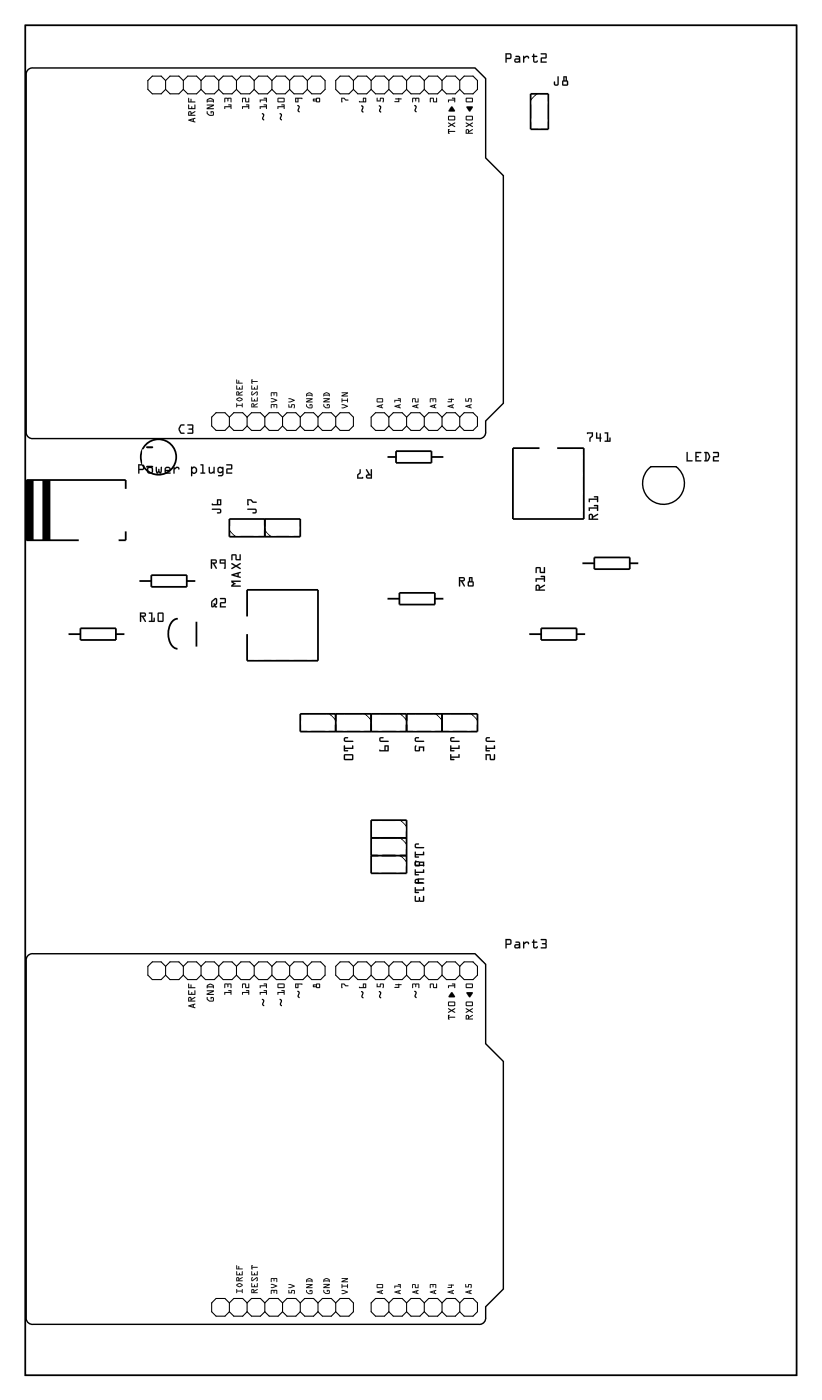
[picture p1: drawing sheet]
<svg xmlns="http://www.w3.org/2000/svg" width="118mm" height="201mm" viewBox="0 0 118 201" stroke-linecap="round" stroke-linejoin="round" font-family="sans-serif">
<path d="M3.6 3.6h110.6v193.6h-110.6zM3.9 10.1a.9 .9 0 0 1 .9-.4h63.3l1.5 1.6v11.4l2.6 2.5v32.6l-2.6 2.6v1.5a.9 .9 0 0 1-1 1h-63.8a.9 .9 0 0 1-1-1v-51.2zM96.9 66.9h-3.6a3 3 0 0 0-.4 4.4 3 3 0 0 0 4.4 0 3 3 0 0 0-.4-4.4M3.9 137.1a.9 .9 0 0 1 .9-.4h63.3l1.5 1.6v11.4l2.6 2.5v32.6l-2.6 2.6v1.5a.9 .9 0 0 1-1 1h-63.8a.9 .9 0 0 1-1-1v-51.2z" fill="none" stroke="#000" stroke-width=".2"/>
<path d="M3.6 3.6h110.6v193.6h-110.6zM76.9 13.5l-.8 .8M32.9 76.1l.9 .9M38 76.1l.8 .9M47.2 102.4l.9 .8M52.3 102.4l.9 .8M57.4 102.4l.9 .8M57.4 117.6l.9 .9M62.5 102.4l.9 .8M67.6 102.4l.8 .8M57.4 122.7l.9 .9M57.4 120.1l.9 .9" fill="none" stroke="#000" stroke-width=".14"/>
<g fill="none" stroke="#000" stroke-width=".15">
<path d="M23.7 11.5l-.6-.6h-1.3l-.6 .6v1.3l.6 .7h1.3l.6-.7M23.7 12.8l.7 .7h1.2l.7-.7M23.7 11.5v1.3M23.7 11.5l.7-.6h1.2l.7 .6M26.3 12.8l.6 .7h1.3l.6-.7M26.3 11.5l.6-.6h1.3l.6 .6M26.3 11.5v1.3M28.8 12.8l.7 .7h1.2l.7-.7M28.8 11.5l.7-.6h1.2l.7 .6M28.8 11.5v1.3M31.4 12.8l.6 .7h1.3l.6-.7M31.4 11.5l.6-.6h1.3l.6 .6"/>
<path d="M31.4 11.5v1.3M33.9 12.8l.6 .7h1.3l.6-.7M33.9 11.5l.6-.6h1.3l.6 .6M33.9 11.5v1.3M36.4 12.8l.7 .7h1.2l.7-.7M36.4 11.5l.7-.6h1.2l.7 .6M36.4 11.5v1.3M39 12.8l.6 .7h1.3l.6-.7M39 11.5l.6-.6h1.3l.6 .6M39 11.5v1.3M41.5 12.8l.7 .7h1.2l.7-.7M41.5 11.5l.7-.6h1.2l.7 .6"/>
<path d="M41.5 11.5v1.3M44.1 11.5l.6-.6h1.3l.6 .6v1.3l-.6 .7h-1.3l-.6-.7M44.1 11.5v1.3M50.7 11.5l-.7-.6h-1.2l-.7 .6v1.3l.7 .7h1.2l.7-.7M50.7 12.8l.6 .7h1.3l.6-.7M50.7 11.5l.6-.6h1.3l.6 .6M50.7 11.5v1.3M53.2 11.5v1.3M53.2 12.8l.6 .7h1.3l.6-.7M53.2 11.5l.6-.6h1.3l.6 .6M55.7 11.5v1.3M55.7 12.8l.7 .7h1.2l.7-.7"/>
<path d="M55.7 11.5l.7-.6h1.2l.7 .6M58.3 11.5v1.3M58.3 12.8l.6 .7h1.3l.6-.7M58.3 11.5l.6-.6h1.3l.6 .6M60.8 11.5v1.3M60.8 12.8l.7 .7h1.2l.7-.7M60.8 11.5l.7-.6h1.2l.7 .6M63.4 11.5v1.3M63.4 12.8l.6 .7h1.3l.6-.7M63.4 11.5l.6-.6h1.3l.6 .6M65.9 11.5v1.3M65.9 11.5l.6-.6h1.3l.6 .6v1.3l-.6 .7h-1.3l-.6-.7"/>
<path d="M32.9 59.8l-.7-.6h-1.2l-.7 .6v1.3l.7 .6h1.2l.7-.6M32.9 59.8l.6-.6h1.3l.6 .6M32.9 59.8v1.3M35.4 59.8l.7-.6h1.2l.7 .6M35.4 59.8v1.3M38 59.8l.6-.6h1.3l.6 .6M38 59.8v1.3M40.5 59.8l.6-.6h1.3l.6 .6M40.5 59.8v1.3M43 59.8l.7-.6h1.2l.7 .6M43 59.8v1.3M45.6 59.8l.6-.6h1.3l.6 .6"/>
<path d="M45.6 59.8v1.3M48.1 59.8l.7-.6h1.2l.7 .6v1.3l-.7 .6h-1.2l-.7-.6M48.1 59.8v1.3M55.7 59.8l-.6-.6h-1.3l-.6 .6v1.3l.6 .6h1.3l.6-.6M55.7 59.8l.7-.6h1.2l.7 .6M55.7 59.8v1.3M58.3 59.8l.6-.6h1.3l.6 .6M58.3 59.8v1.3M60.8 59.8l.7-.6h1.2l.7 .6M60.8 59.8v1.3M63.4 59.8l.6-.6h1.3l.6 .6M63.4 59.8v1.3"/>
<path d="M65.9 59.8l.6-.6h1.3l.6 .6v1.3l-.6 .6h-1.3l-.6-.6M65.9 59.8v1.3M32.9 61.1l.6 .6h1.3l.6-.6M35.4 61.1l.7 .6h1.2l.7-.6M38 61.1l.6 .6h1.3l.6-.6M40.5 61.1l.6 .6h1.3l.6-.6M43 61.1l.7 .6h1.2l.7-.6M45.6 61.1l.6 .6h1.3l.6-.6M55.7 61.1l.7 .6h1.2l.7-.6M58.3 61.1l.6 .6h1.3l.6-.6M60.8 61.1l.7 .6h1.2l.7-.6M63.4 61.1l.6 .6h1.3l.6-.6"/>
<path d="M23.7 138.5v1.3M23.7 138.5l-.6-.6h-1.3l-.6 .6v1.3l.6 .7h1.3l.6-.7M23.7 139.8l.7 .7h1.2l.7-.7M23.7 138.5l.7-.6h1.2l.7 .6M26.3 138.5v1.3M26.3 139.8l.6 .7h1.3l.6-.7M26.3 138.5l.6-.6h1.3l.6 .6M28.8 138.5v1.3M28.8 139.8l.7 .7h1.2l.7-.7M28.8 138.5l.7-.6h1.2l.7 .6M31.4 138.5v1.3M31.4 139.8l.6 .7h1.3l.6-.7"/>
<path d="M31.4 138.5l.6-.6h1.3l.6 .6M33.9 138.5v1.3M33.9 139.8l.6 .7h1.3l.6-.7M33.9 138.5l.6-.6h1.3l.6 .6M36.4 138.5v1.3M36.4 139.8l.7 .7h1.2l.7-.7M36.4 138.5l.7-.6h1.2l.7 .6M39 138.5v1.3M39 139.8l.6 .7h1.3l.6-.7M39 138.5l.6-.6h1.3l.6 .6M41.5 138.5v1.3M41.5 139.8l.7 .7h1.2l.7-.7"/>
<path d="M41.5 138.5l.7-.6h1.2l.7 .6M44.1 138.5v1.3M44.1 138.5l.6-.6h1.3l.6 .6v1.3l-.6 .7h-1.3l-.6-.7M50.7 138.5v1.3M50.7 138.5l-.7-.6h-1.2l-.7 .6v1.3l.7 .7h1.2l.7-.7M50.7 139.8l.6 .7h1.3l.6-.7M50.7 138.5l.6-.6h1.3l.6 .6M53.2 138.5v1.3M53.2 139.8l.6 .7h1.3l.6-.7M53.2 138.5l.6-.6h1.3l.6 .6M55.7 138.5v1.3M55.7 139.8l.7 .7h1.2l.7-.7"/>
<path d="M55.7 138.5l.7-.6h1.2l.7 .6M58.3 138.5v1.3M58.3 139.8l.6 .7h1.3l.6-.7M58.3 138.5l.6-.6h1.3l.6 .6M60.8 138.5v1.3M60.8 139.8l.7 .7h1.2l.7-.7M60.8 138.5l.7-.6h1.2l.7 .6M63.4 138.5v1.3M63.4 139.8l.6 .7h1.3l.6-.7M63.4 138.5l.6-.6h1.3l.6 .6M65.9 138.5v1.3M65.9 138.5l.6-.6h1.3l.6 .6v1.3l-.6 .7h-1.3l-.6-.7"/>
<path d="M32.9 186.8v1.3M32.9 186.8l-.7-.6h-1.2l-.7 .6v1.3l.7 .6h1.2l.7-.6M32.9 186.8l.6-.6h1.3l.6 .6M32.9 188.1l.6 .6h1.3l.6-.6M35.4 186.8v1.3M35.4 186.8l.7-.6h1.2l.7 .6M35.4 188.1l.7 .6h1.2l.7-.6M38 186.8v1.3M38 186.8l.6-.6h1.3l.6 .6M38 188.1l.6 .6h1.3l.6-.6M40.5 186.8v1.3M40.5 186.8l.6-.6h1.3l.6 .6"/>
<path d="M40.5 188.1l.6 .6h1.3l.6-.6M43 186.8v1.3M43 186.8l.7-.6h1.2l.7 .6M43 188.1l.7 .6h1.2l.7-.6M45.6 186.8v1.3M45.6 186.8l.6-.6h1.3l.6 .6M45.6 188.1l.6 .6h1.3l.6-.6M48.1 186.8l.7-.6h1.2l.7 .6v1.3l-.7 .6h-1.2l-.7-.6M48.1 186.8v1.3M55.7 186.8v1.3M55.7 186.8l-.6-.6h-1.3l-.6 .6v1.3l.6 .6h1.3l.6-.6M55.7 186.8l.7-.6h1.2l.7 .6"/>
<path d="M55.7 188.1l.7 .6h1.2l.7-.6M58.3 186.8v1.3M58.3 186.8l.6-.6h1.3l.6 .6M58.3 188.1l.6 .6h1.3l.6-.6M60.8 186.8v1.3M60.8 186.8l.7-.6h1.2l.7 .6M60.8 188.1l.7 .6h1.2l.7-.6M63.4 186.8v1.3M63.4 186.8l.6-.6h1.3l.6 .6M63.4 188.1l.6 .6h1.3l.6-.6M65.9 186.8v1.3M65.9 186.8l.6-.6h1.3l.6 .6v1.3l-.6 .6h-1.3l-.6-.6"/>
</g>
<g fill="#000">
<path d="M48.9 14h.4l.3 .3h.3v.1h-.4l-.2-.3h-.3l.1 .5-.1 .1zM54 14l.1 .1v.3h.3l.1-.3 .4-.1 .1 .4a.11 .11 0 0 1 0 .2 .11 .11 0 0 1-.2 0l.1-.5h-.3v.4h-.6zM56.7 14.1l.5-.1 .4 .2h-.4v.4h-.6v-.1h.5v-.3h-.4zM59.1 14.1l.9-.1 .1 .6h-.1v-.5l-.3 .1-.1 .3-.1-.3-.3-.1v.5l-.1 .1zM61.7 14.1l.4-.1 .1 .5h.3v-.4l.1-.1v.7l-.5-.1v-.5h-.4v.5v.1zM64.7 15.3h.2l.3 .5v.2l-.9-.1zM64.2 14.3h.9v-.2h-.3l.4-.1v.6h-.1v-.2h-.7l-.1 .3zM66.9 15.3l.8-.1 .1 .2-.5 .6-.4-.6zM48.9 141h.4l.3 .3h.3v.1h-.4l-.2-.3h-.3l.1 .5-.1 .1zM54 141l.1 .1v.3h.3l.1-.3 .4-.1 .1 .4a.11 .11 0 0 1 0 .2 .11 .11 0 0 1-.2 0l.1-.5h-.3v.4h-.6zM56.7 141.1l.5-.1 .4 .2h-.4v.4h-.6v-.1h.5v-.3h-.4zM59.1 141.1l.9-.1 .1 .6h-.1v-.5l-.3 .1-.1 .3-.1-.3-.3-.1v.5l-.1 .1z"/>
<path d="M61.7 141.1l.4-.1 .1 .5h.3v-.4l.1-.1v.7l-.5-.1v-.5h-.4v.5v.1zM64.7 142.3h.2l.3 .5v.2l-.9-.1zM64.2 141.3h.9v-.2h-.3l.4-.1v.6h-.1v-.2h-.7l-.1 .3zM66.9 142.3l.8-.1 .1 .2-.5 .6-.4-.6z"/>
<path d="M27 17.2l1-.3v.1l-.2 .1v.3l.2 .1-1-.2zM27 17.2v.1l1 .2-.2-.1v-.3l.2-.1-.1-.1zM27.3 17.2l.3 .1v-.2zM27.3 17.2l.4-.1v.2zM27 16a.25 .25 0 0 1 .3-.1 .25 .25 0 0 1 .1 .3l.6-.3v.1l-.6 .4v.1h.5l.1 .1h-1zM27 16v.6h1l-.1-.1h-.5v-.1l.6-.3v-.1l-.6 .2a.24 .24 0 0 0-.1-.2 .24 .24 0 0 0-.3 0zM27.1 16.1v.4h.2v-.4zM27.1 16.1h.2v.4h-.2zM27 15h.1v.5h.3l.1-.3 .1 .3h.3v-.4l.1-.1v.6h-1zM27 15v.6h1v-.6l-.1 .1v.4h-.4v-.2l-.1 .2h-.3v-.5zM27 14l.1 .1v.5h.2l.1-.4v.4l.5-.1 .1 .1-1 .1zM27 14.1v.6l1-.1h-.1h-.5v-.4l-.1 .4h-.2v-.5z"/>
<path d="M27 17.2l1-.3v.1l-.2 .1v.3l.2 .1-1-.2zM27.3 17.2l.3 .1v-.2zM27 16a.24 .24 0 0 1 .3 0 .24 .24 0 0 1 .1 .2l.6-.3v.1l-.6 .4v.1h.5l.1 .1h-1zM27.1 16.1v.4h.2v-.4zM27 15h.1v.5h.3l.1-.3 .1 .3h.3v-.4l.1-.1v.6h-1zM27 14l.1 .1v.5h.2l.1-.4v.4h.5h.1l-1 .1z"/>
<path d="M29.6 16h.2v.3l.3 .2 .4-.1v-.3h-.2v.1l-.1 .1v-.4l.4 .1 .1 .4-.2 .2a.65 .65 0 0 1-.9-.6zM29.6 15h1.1v.2l-.8 .3h.7l.1 .1-1.1 .1v-.2l.8-.4h-.7zM29.7 14.2a.61 .61 0 0 1 .9 0v.5l-.1-.1h-.7l-.1 .1zM29.8 14.3v.1h.7l-.4-.2z"/>
<path d="M29.6 16h.1l.1 .2 .2 .2 .5 .1v-.4h-.2l-.1 .2v-.4l.3 .1 .2 .1v.4l-.2 .1h-.5l-.4-.3zM29.7 16v.4a.68 .68 0 0 0 .9 .1v-.4l-.1-.1-.3-.1v.4l.1-.2h.2v.4h-.5l-.2-.3v-.2zM29.6 15h1.1v.2l-.8 .3h.7l.1 .1-1.1 .1v-.2l.8-.4h-.7zM29.7 15v.1h.8l-.9 .4v.2l1.1-.1-.1-.1h-.8l.9-.3v-.2zM29.7 14.2l.4-.2 .2 .1 .3 .2 .1 .4h-.2v-.1h-.7l-.1 .1zM29.7 14.2v.5l.1-.1h.7l.1 .1h.1l-.1-.4-.3-.2h-.3zM29.8 14.4h.7l-.4-.2zM29.8 14.3l.3-.1 .4 .1v.1h-.7z"/>
<path d="M32.2 15.2h.9v-.1h-.3l-.1-.1h.4l.1 .6h-.1v-.2h-.8l-.1 .2zM32.2 14.1l.9-.1 .1 .6h-.1v-.5l-.3 .1-.1 .3-.1-.3-.3-.1v.5l-.1 .1z"/>
<path d="M32.1 15.2h1v-.1h-.3l-.1-.1h.4l.1 .6h-.2l.1-.2h-.8v.2h-.1zM32.2 15.2v.4l.1-.2h.8v.2h.1l-.1-.6h-.4l.4 .1v.1zM32.2 14h.9l.1 .6h-.2l.1-.5-.3 .1-.1 .3-.1-.3-.3-.1v.5l-.1 .1zM32.2 14.1v.6l.1-.1v-.5l.3 .1 .1 .3v-.3l.4-.1v.5h.1l-.1-.6z"/>
<path d="M34.7 15.2h.9v-.1h-.3v-.1h.4v.6h-.1v-.2h-.8l-.1 .2zM34.7 14.1l.5-.1 .1 .5h.3v-.4l.1-.1v.7l-.5-.1-.1-.5h-.3v.5l-.1 .1z"/>
<path d="M34.7 15.2h.9v-.1h-.3v-.1h.4v.6h-.1v-.2h-.8v.2h-.1zM34.7 15.2v.4l.1-.2h.8v.2h.1v-.6h-.4l.3 .1v.1zM34.7 14h.5l.1 .5h.3v-.4l.1-.1v.7l-.5-.1-.1-.5h-.3v.5l-.1 .1zM34.7 14.1v.6l.1-.1v-.5h.3l.1 .5 .5 .1v-.7l-.1 .1v.4h-.3l-.1-.5z"/>
<path d="M37.2 15.2h.9v-.1h-.3v-.1h.4l.1 .6h-.2v-.2h-.7l-.1 .2zM37.2 14.3h.9v-.2h-.3l.4-.1 .1 .6h-.2v-.2h-.7l-.1 .3z"/>
<path d="M37.2 15.2h.9v-.1h-.3v-.1h.4l.1 .6h-.2v-.2h-.7v.2h-.1zM37.2 15.2l.1 .4 .1-.2h.7v.2h.2l-.1-.6h-.4l.3 .1v.1zM37.2 14.3h.9v-.2h-.3l.4-.1 .1 .6h-.2v-.2h-.7v.2l-.1 .1zM37.2 14.3l.1 .4 .1-.3h.7v.2h.2l-.1-.6-.4 .1h.3v.2z"/>
<path d="M39.8 15.2h.9v-.1h-.3l-.1-.1h.5v.6h-.1v-.2h-.8l-.1 .2zM39.8 14.1l.9-.1 .1 .6-.1 .1h-.8l-.1-.2zM39.9 14.1v.4h.8v-.4z"/>
<path d="M39.8 15.2h.9v-.1h-.3l-.1-.1h.5v.6h-.1v-.2h-.8v.2h-.1zM39.8 15.2v.4l.1-.2h.8v.2h.1v-.6h-.5l.4 .1v.1zM39.8 14h.9l.1 .6-.1 .1h-.8l-.1-.2zM39.8 14.1l.1 .6 .9-.1-.1-.6zM39.9 14.1v.4h.8v-.4zM39.9 14.1h.8v.4h-.8z"/>
<path d="M42.3 14h1v.1h-.5v.6h-.4zM42.4 14.1v.4h.2v-.4z"/>
<path d="M42.3 14h1l.1 .1-.1 .1-.5-.1v.6h-.4zM42.3 14l.1 .7 .4-.1v-.5h.5v-.1zM42.4 14.1v.4h.2v-.4zM42.4 14.1h.3v.4h-.3z"/>
<path d="M44.9 14.2l.9-.2 .1 .6-.5 .1-.1-.2h-.4zM45.4 14.1v.4h.3v-.4zM45 14.3v.1h.3v-.1z"/>
<path d="M44.9 14.2l.9-.2 .1 .6-.5 .1-.1-.2h-.4zM44.9 14.2v.3h.4l.1 .2 .5-.1-.1-.6zM45.4 14.1v.4h.3v-.4zM45.4 14.1h.4v.4h-.4zM45 14.3v.1h.3v-.1zM45 14.3h.3v.1h-.3z"/>
<path d="M48.9 14h.4l.3 .3h.3v.1h-.4l-.2-.3h-.3l.1 .5-.1 .1zM48.9 14l.1 .7 .1-.1-.1-.5h.3l.2 .3h.4l-.3-.1-.3-.3z"/>
<path d="M51.5 14.5h.5v-.5l.5 .1-.1 .6h-.9zM52.1 14.1v.4h.3v-.4z"/>
<path d="M51.5 14.5h.5v-.5l.5 .1-.1 .6h-.9zM51.5 14.5v.2h.9l.1-.6-.5-.1v.5zM52.1 14.1v.4h.3v-.4zM52.1 14.1h.3v.4h-.3z"/>
<path d="M54 14l.1 .1v.3h.3l.1-.3 .4-.1 .1 .1v.5h-.2l.1-.5h-.3v.4h-.6zM54 14v.5h.6v-.4h.3l-.1 .5a.11 .11 0 0 0 .2 0 .11 .11 0 0 0 0-.2l-.1-.4-.4 .1v.3h-.4v-.3z"/>
<path d="M56.7 14.1l.5-.1 .4 .2h-.4v.4h-.6v-.1h.5v-.3h-.4zM56.7 14.1v.1h.4v.3h-.5v.1h.6v-.4h.4l-.4-.1z"/>
<path d="M59.1 14.1l.9-.1 .1 .6h-.1v-.5l-.3 .1-.1 .3-.1-.3-.3-.1v.5l-.1 .1zM59.1 14.1v.6l.1-.1v-.5l.3 .1 .1 .3 .1-.3 .3-.1v.5h.1l-.1-.6z"/>
<path d="M61.6 14.1l.5-.1 .1 .5h.3v-.4l.1-.1 .1 .7-.6-.1v-.5h-.4l.1 .5-.1 .1zM61.7 14.1v.6v-.1v-.5h.4v.5l.5 .1v-.7l-.1 .1v.4h-.3l-.1-.5z"/>
<path d="M64.2 18.5l.3 .1-.1 .2h.8v.1h-.8l.1 .2-.3 .1zM64.2 17.6l.5 .2 .5-.2v.1l-.3 .2 .3 .3-.5-.2-.4 .2v-.1l.3-.2-.3-.2zM64.3 16.6h.9v.6l-.1 .1h-.8l-.1-.2zM64.4 16.7v.4h.7v-.4z"/>
<path d="M64.2 18.5l.3 .1-.1 .2h.8l.1 .1h-.9l.1 .2-.3 .1zM64.2 18.5v.7l.3-.1-.2-.2h.9v-.1h-.9l.2-.2zM64.2 17.6l.5 .2 .5-.2v.1l-.3 .2 .4 .3h-.2l-.4-.2-.4 .2-.1-.1 .4-.2-.4-.2zM64.2 17.6l.1 .1 .3 .2-.3 .2v.1l.4-.2 .5 .2-.3-.3 .3-.2v-.1l-.5 .2zM64.3 16.6h.9v.6l-.1 .1h-.8l-.1-.2zM64.3 16.6v.6h.9v-.6zM64.4 16.7v.4h.7v-.4zM64.3 16.7h.8v.4h-.8z"/>
<path d="M64.7 15.3h.2l.3 .5v.2l-.9-.1zM64.7 15.3l-.4 .6 .9 .1v-.2l-.4-.5z"/>
<path d="M64.2 14.3h.9v-.2h-.3l.4-.1 .1 .6h-.2v-.2h-.7v.2l-.1 .1zM64.2 14.3l.1 .4v-.3h.8v.2h.1v-.6l-.4 .1h.3v.2z"/>
<path d="M66.9 15.3l.8-.1 .1 .2-.5 .6-.4-.6zM66.9 15.3v.1l.4 .6 .5-.6-.1-.1z"/>
<path d="M66.8 14.1l.9-.1 .1 .6-.1 .1h-.9v-.2zM66.9 14.1v.4h.8v-.4z"/>
<path d="M66.8 14.1l.9-.1 .1 .6-.1 .1h-.9v-.2zM66.8 14.1v.6l1-.1-.1-.6zM66.9 14.1v.4h.8v-.4zM66.9 14.1h.8v.4h-.8z"/>
<path d="M66.8 18.6a.24 .24 0 0 1 .3-.1 .24 .24 0 0 1 .1 .3l.5-.3 .1 .1-.6 .3v.1h.5l.1 .1-1 .1zM66.9 18.7v.3h.2v-.3zM66.8 17.6l.5 .2 .4-.2 .1 .1-.4 .2 .4 .3-.5-.2-.5 .2v-.1l.3-.2-.3-.2zM66.8 16.6h.9l.1 .6-.1 .1h-.9v-.2zM66.9 16.7v.4h.8v-.4z"/>
<path d="M66.8 18.6a.25 .25 0 0 1 .3-.1 .25 .25 0 0 1 .1 .3l.6-.3v.1l-.6 .3v.1h.5l.1 .1-1 .1zM66.8 18.6v.6l1-.1-.1-.1h-.5v-.1l.6-.3-.1-.1-.5 .3a.24 .24 0 0 0-.1-.3 .24 .24 0 0 0-.3 .1zM66.9 18.7v.3h.2v-.3zM66.9 18.7h.2v.3h-.2zM66.8 17.6l.5 .2 .5-.2v.1l-.4 .2 .4 .3h-.1l-.4-.2-.5 .2v-.1l.3-.2-.3-.2zM66.8 17.6v.1l.4 .2-.4 .2v.1l.5-.2 .5 .2-.4-.3 .4-.2-.1-.1-.4 .2zM66.8 16.6h.9l.1 .6-.1 .1h-.9v-.2zM66.8 16.6v.6h1l-.1-.6zM66.9 16.7v.4h.8v-.4zM66.9 16.7h.8v.4h-.8z"/>
<path d="M72.4 7.6h.8l.1 .3-.1 .5-.6 .1v.4l-.1 .1-.1-.1zM72.5 7.6v1.3v.1l.1-.5 .6-.1 .1-.5-.1-.2zM72.6 7.8v.5h.5v-.5zM72.6 7.8h.5v.5h-.5zM73.9 8h.5l.2 .3v.7l-.2-.1-.4 .1a.32 .32 0 0 1-.3-.3 .32 .32 0 0 1 .3-.3h.4l-.1-.2h-.4zM73.9 8v.2h.5v.2h-.4a.31 .31 0 0 0-.3 .3 .31 .31 0 0 0 .3 .3l.4-.1 .1 .1 .1-.7-.2-.3zM73.9 8.6v.2l.5-.1-.1-.1zM73.9 8.6l.4-.1 .1 .2-.5 .1zM75 8h.1l.1 .2 .2-.2a.33 .33 0 0 1 .3 0 .33 .33 0 0 1 .1 .3l-.1 .1-.1-.2h-.2l-.2 .2v.5l-.2 .1zM75 8v1l.1-.1v-.5l.3-.2h.2l.2 .2a.23 .23 0 0 0 0-.3 .23 .23 0 0 0-.2-.1h-.2l-.3 .2v-.2zM76.4 7.7l.2 .1v.2h.4v.1v.1h-.4v.6h.3l.1-.1 .1 .1a.37 .37 0 0 1-.4 .2 .37 .37 0 0 1-.3-.3v-.5l-.2-.1 .2-.1zM76.4 7.7v.3l-.2 .1 .2 .1v.5a.37 .37 0 0 0 .3 .3 .37 .37 0 0 0 .4-.2l-.1-.1-.1 .1h-.3v-.6l.4-.1-.4-.1v-.2zM77.5 7.6h.7l.2 .1-.1 .7h-.6v.4h.6v.2h-.8v-.7l.7-.1v-.4h-.6zM77.5 7.7l.1 .1h.6v.4l-.6 .1-.1 .7h.8v-.2h-.6v-.4l.6-.1v-.6l-.1-.1z"/>
<path d="M72.5 7.6h.7l.1 .3-.1 .5-.6 .1v.4l-.1 .1v-.1zM72.6 7.8v.5h.5v-.5zM73.9 8h.5l.2 .3v.7h-.6a.31 .31 0 0 1-.3-.3 .31 .31 0 0 1 .3-.3h.4v-.2h-.5zM73.9 8.6v.2l.5-.1-.1-.1zM75 8h.1l.1 .2 .2-.2a.33 .33 0 0 1 .3 0 .33 .33 0 0 1 .1 .3l-.1 .1-.1-.2h-.2l-.2 .2-.1 .5-.1 .1zM76.4 7.7l.2 .1v.2l.4 .1-.4 .1v.6l.5-.1a.35 .35 0 0 1-.3 .3 .35 .35 0 0 1-.4-.3v-.5l-.2-.1 .2-.1zM77.5 7.7l.7-.1 .2 .1-.1 .6-.6 .1v.4h.6v.2h-.8l.1-.7 .6-.1v-.4h-.6z"/>
<path d="M79.9 11h.2v1a.37 .37 0 0 1-.4 .3 .37 .37 0 0 1-.3-.3v-.3h.1l.1 .4h.3zM79.9 11v1.1h-.3l-.1-.4-.1 .3a.35 .35 0 0 0 .3 .3 .35 .35 0 0 0 .4-.3v-1zM80.8 11h.5v.5l.1 .2v.4l-.1 .2h-.6l-.1-.1v-.5l.1-.2zM80.8 11v.5l-.2 .2v.5l.1 .1h.6l.1-.2v-.4l-.1-.2-.1-.5zM80.7 11.7v.4h.6v-.4zM80.7 11.7h.6v.4h-.6zM80.9 11.1v.4h.2v-.4zM80.9 11.1h.2v.4h-.2z"/>
<path d="M79.9 11h.2v1a.36 .36 0 0 1-.4 .3 .36 .36 0 0 1-.3-.3l.1-.3 .1 .4h.3zM80.8 11h.5v.5l.1 .2v.4l-.1 .2h-.6l-.1-.1v-.5l.1-.2zM80.7 11.7v.4h.6v-.4zM80.9 11.1v.4h.2v-.4z"/>
<path d="M33.9 57.8l.1 .1v.2h.7v-.3l.1 .6h-.1v-.2h-.7l-.1 .2zM33.9 57.1l.5-.1 .3 .1 .1 .2-.5 .2-.4-.1zM34 57.2l.3 .2 .4-.1-.4-.2zM33.9 56.2a.22 .22 0 0 1 .3-.1 .22 .22 0 0 1 .1 .3l.4-.3 .1 .1-.5 .4h.4l.1 .1h-.9zM34 56.3v.3h.2v-.3zM33.9 55.3h.1v.4h.3v-.2l.1 .2h.3v-.4l.1 .5h-.9zM33.9 54.4h.1v.5h.2v-.4l.1 .4h.4l.1 .1h-.9z"/>
<path d="M33.9 57.8l.1 .1v.2h.7l.1-.3v.6h-.1v-.2h-.7l-.1 .2zM33.9 57.8v.6l.1-.2h.7v.2h.1l-.1-.6v.3h-.7v-.2zM33.9 57.1l.5-.1 .3 .1 .1 .2-.5 .3-.4-.2zM33.9 57.2v.2l.4 .1 .5-.2-.1-.2-.3-.1zM34 57.2l.3 .2 .4-.1-.4-.2zM34 57.2l.3-.1 .4 .2-.4 .1zM33.9 56.2a.22 .22 0 0 1 .3-.1 .22 .22 0 0 1 .1 .3l.5-.3v.1l-.5 .4h.4l.1 .1h-.9zM33.9 56.2v.5h.9l-.5-.1v-.1l.5-.3-.1-.1-.4 .3a.21 .21 0 0 0-.1-.3 .21 .21 0 0 0-.3 .1zM34 56.3v.3h.2v-.3zM34 56.2l.2 .1v.3h-.2zM33.9 55.3h.1v.4h.3v-.2l.1 .2h.3v-.4h.1v.6h-.9zM33.9 55.3v.5h.9l-.1-.5v.4h-.3l-.1-.2v.2h-.3v-.4zM33.9 54.4h.1v.5h.2v-.4l.1 .4h.4l.1 .1h-.9zM33.9 54.4v.6h.9l-.5-.1-.1-.4v.4h-.2v-.4z"/>
<path d="M36.1 57.9a.22 .22 0 0 1 .2-.1 .22 .22 0 0 1 .1 .3l.5-.3v.1l-.5 .4h.5v.1h-.9zM36.2 58l-.1 .3h.2v-.3zM36 57h.1v.4h.3l.1-.2v.2h.3l.1-.4v.6h-.9zM36.1 56.2h.1l-.1 .1 .1 .3 .7-.5v.5l-.2 .1 .1-.5-.7 .5-.1-.1zM36 55.3h.1v.4h.3l.1-.2v.2h.3l.1-.4v.5h-.9zM36 54.4h.2l-.1 .2h.8v.1l-.8 .1 .1 .2h-.2z"/>
<path d="M36.1 57.9a.22 .22 0 0 1 .2-.1 .22 .22 0 0 1 .1 .3l.5-.3v.1l-.5 .4h.5v.1h-.9zM36.1 57.9l-.1 .5h.9l-.5-.1v-.1l.5-.3v-.1l-.5 .3a.21 .21 0 0 0-.1-.3 .21 .21 0 0 0-.2 .1zM36.2 58l-.1 .3h.2v-.3zM36.2 58h.1v.3h-.2zM36 57h.1v.4h.3l.1-.2v.2h.3v-.4h.1l.1 .6h-1zM36 57v.6h.9v-.6l-.1 .4h-.3v-.2l-.1 .2h-.3v-.4zM36.1 56.2l.1-.1v.5l.7-.5v.5l-.2 .1 .1-.5-.7 .5-.1-.1zM36.1 56.2v.5l.7-.5v.3l-.1 .2 .2-.1v-.5l-.7 .5-.1-.3 .1-.1zM36 55.3h.1v.4h.3l.1-.2v.2h.3v-.4h.1l.1 .6h-1zM36 55.3v.5h.9v-.5l-.1 .4h-.3v-.2l-.1 .2h-.3v-.4zM36 54.4h.2l-.1 .2h.8v.1l-.8 .1 .1 .2h-.2zM36 54.4v.6h.2l-.1-.2 .8-.1h-.8l.1-.2z"/>
<path d="M38.9 58h.8v.5h-.1v-.4h-.2l-.1 .3-.1-.3h-.3v.4zM38.8 57.1h.3l.6 .3-.8 .3v-.1l.6-.2-.6-.2zM38.9 56.3h.8v.5h-.1v-.4h-.2l-.1 .3-.1-.3h-.3v.4z"/>
<path d="M38.9 58l.8-.1v.6h-.1v-.4h-.2l-.1 .3-.1-.3h-.3v.4zM38.9 58v.5v-.4h.3l.1 .3 .1-.3h.2v.4h.1v-.5zM38.8 57.1h.3l.6 .2v.1l-.8 .3v-.1l.6-.2-.6-.2zM38.8 57.1l.1 .1 .6 .2-.6 .2v.1h.2l.6-.3-.6-.3zM38.9 56.3l.8-.1v.6h-.1v-.4h-.2l-.1 .3-.1-.3h-.3v.4zM38.9 56.3v.5v-.4h.3l.1 .3 .1-.3h.2v.4h.1v-.5z"/>
<path d="M41.4 58h.1v.3h.2l.1-.3h.4v.5h-.1v-.4h-.2v.3h-.6zM41.4 57.1h.2l.7 .3-.9 .3v-.1l.6-.2-.6-.2z"/>
<path d="M41.4 58h.1v.3h.2l.1-.3h.4l.1 .1-.1 .4h-.1v-.4h-.2v.3h-.6zM41.4 58l-.1 .4h.6v-.3h.2v.4h.1v-.5h-.4l-.1 .3h-.2v-.3zM41.4 57.1h.2l.6 .2 .1 .1-.9 .3v-.1l.6-.2-.6-.2zM41.4 57.1v.1l.7 .2-.7 .2v.1h.2l.6-.3-.6-.3z"/>
<path d="M43.9 58h.1v.2l.3 .2h.4l-.1-.3h-.1l-.1 .1v-.2h.3l.1 .4-.1 .1a.58 .58 0 0 1-.8-.5zM43.9 57.1h.9v.2l-.7 .3h.6l.1 .1h-.9v-.2l.7-.3h-.7zM43.9 56.4a.54 .54 0 0 1 .8 0v.4v-.1h-.7l-.1 .1zM44 56.5v.1h.7l-.4-.2z"/>
<path d="M43.9 58h.1v.2l.2 .2h.4l.1-.3h-.2l-.1 .2v-.3h.3l.1 .1v.3l-.2 .2-.4-.1-.3-.2zM43.9 58v.3l.3 .2h.4l.2-.1v-.3l-.1-.1h-.3v.2l.1-.1h.2l-.1 .3h-.4zM43.9 57.1h.9v.2l-.7 .3h.6l.1 .1h-.9v-.2l.7-.3h-.7zM43.9 57.1v.1h.7l-.7 .3v.2h.9l-.7-.1 .7-.3v-.2zM43.9 56.4l.4-.1h.2l.3 .2v.3l-.8-.1-.1 .1zM43.9 56.4v.4l.1-.1h.7l.1 .1v-.3l-.3-.2zM44 56.5v.1h.7l-.4-.2zM44 56.5l.3-.1 .4 .2h-.7z"/>
<path d="M46.4 58h.1v.2l.3 .2h.3v-.3h-.1l-.1 .1-.1-.3 .4 .1 .1 .4-.1 .1a.58 .58 0 0 1-.9-.5zM46.4 57.1h.9v.2l-.7 .3h.6h.1l-1 .1v-.2l.8-.3h-.7zM46.4 56.4a.54 .54 0 0 1 .8 0v.4l-.1-.1h-.6l-.1 .1zM46.5 56.5v.1h.6l-.3-.2z"/>
<path d="M46.4 58h.1v.2l.2 .2h.4v-.3h-.1l-.1 .1-.1-.3 .4 .1 .1 .1v.3l-.2 .1h-.4l-.3-.2zM46.4 58v.3l.3 .2h.4l.2-.1-.1-.3v-.1l-.4-.1 .1 .3 .1-.1h.2l-.1 .3h-.4zM46.4 57.1h.9v.2l-.7 .3h.6h.1l-1 .1v-.2l.8-.3h-.7zM46.4 57.1v.1h.7l-.8 .3v.2l1-.1h-.8l.8-.3v-.2zM46.4 56.4l.3-.2 .2 .1 .3 .1 .1 .4-.8-.1-.1 .1zM46.4 56.4v.4l.1-.1h.7l.1 .1-.1-.3-.3-.2zM46.5 56.5v.1h.6l-.3-.2zM46.5 56.5l.3-.1 .4 .2h-.7z"/>
<path d="M49 58h.2l.7 .3-.9 .2v-.1l.7-.1-.7-.2zM49 57.1h.1v.2h.7v-.2l.1 .6h-.1v-.2h-.7l-.1 .2zM49 56.3h.9v.1l-.7 .3h.6l.1 .1h-.9v-.1l.7-.3h-.7z"/>
<path d="M49 58h.2l.6 .2 .1 .1-.9 .2v-.1l.7-.1-.7-.2zM49 58v.1l.7 .2-.7 .1v.1h.2l.7-.2-.7-.3zM49 57.1h.1v.2h.7v-.2l.1 .6h-.1v-.2h-.7l-.1 .2zM49 57.1v.6l.1-.2h.7v.2h.1l-.1-.6v.2h-.7v-.2zM49 56.3l.9-.1v.2l-.7 .3h.6l.1 .1h-.9v-.1l.7-.3h-.7zM49 56.3v.1h.7l-.7 .3v.1h.9l-.8-.1 .8-.3v-.1z"/>
<path d="M54 58.2l.9-.2v.1h-.2v.3l.2 .1-.9-.2zM54 58.2v.1l.9 .2-.2-.1v-.3h.2v-.1zM54.3 58.2l.3 .1v-.1zM54.2 58.3l.4-.2v.3zM54 57.1h.8l.1 .5-.8 .1zM54 57.1l.1 .6 .8-.1-.1-.5zM54.1 57.2v.4h.7v-.4zM54.1 57.2h.7v.4h-.7z"/>
<path d="M54 58.2l.9-.2v.1h-.2v.3l.2 .1-.9-.2zM54.3 58.3h.3v-.1zM54 57.1h.8l.1 .5-.8 .1zM54.1 57.2v.4h.7v-.4z"/>
<path d="M56.5 58.2l.9-.2v.1h-.1v.3l.2 .1-.9-.2zM56.6 58.2v.1l.8 .2-.2-.1v-.3h.2v-.1zM56.8 58.2l.3 .1v-.1zM56.8 58.3l.3-.2v.3zM56.5 57.3h.8v-.1h-.2l-.1-.1h.4l.1 .6h-.2v-.2h-.6l-.1 .2zM56.5 57.3l.1 .4v-.2h.7v.2h.1v-.6h-.4l.3 .1v.1z"/>
<path d="M56.6 58.2l.8-.2v.1h-.1v.3l.1 .1-.8-.2zM56.8 58.3h.3v-.1zM56.5 57.3h.8v-.1l-.3-.1h.4v.6h-.1v-.2h-.6l-.1 .2z"/>
<path d="M59.1 58.2l.9-.2v.1h-.2v.3l.2 .1-.9-.2zM59.1 58.2v.1l.9 .2-.2-.1v-.3h.2l-.1-.1zM59.3 58.2l.4 .1v-.1zM59.3 58.3l.4-.2v.3zM59.1 57.1h.4l.1 .5h.3v-.4l.1-.1v.6h-.5v-.5h-.3v.4l-.1 .1zM59.1 57.1v.6l.1-.5h.3v.5h.5v-.6l-.1 .5h-.3l-.1-.5z"/>
<path d="M59.1 58.2l.9-.2v.1h-.2v.3l.2 .1-.9-.2zM59.3 58.3h.4v-.1zM59.1 57.1h.4l.1 .5h.3l.1-.5v.6h-.5v-.5h-.3l-.1 .5z"/>
<path d="M61.6 58.2l.9-.2v.1h-.2v.3l.2 .1-.8-.2zM61.6 58.2l.1 .1 .8 .2-.2-.1v-.3h.2v-.1zM61.9 58.2l.3 .1v-.1zM61.9 58.3l.3-.2v.3zM61.6 57.1h.9v.6h-.1v-.5h-.2l-.1 .4-.1-.4h-.3v.4l-.1 .1zM61.7 57.1v.6v-.5h.3l.1 .4v-.4h.3v.5h.1v-.6z"/>
<path d="M61.6 58.2l.9-.2v.1h-.2v.3l.2 .1-.8-.2zM61.9 58.3h.3v-.1zM61.6 57.1h.9v.6h-.1v-.5h-.3v.4l-.1-.4h-.3l-.1 .5z"/>
<path d="M64.2 58.2l.8-.2 .1 .1h-.2v.3l.2 .1-.9-.2zM64.2 58.2v.1l.9 .2-.2-.1v-.3h.2l-.1-.1zM64.4 58.2l.4 .1v-.1zM64.4 58.3l.4-.2v.3zM64.3 57.2l.4-.1 .4 .2h-.3v.4h-.6v-.2h.5v-.2h-.4zM64.3 57.2v.1h.4v.3h-.5v.1h.6v-.4h.3l-.4-.2z"/>
<path d="M64.2 58.2l.8-.2 .1 .1h-.2v.3l.2 .1-.9-.2zM64.4 58.3h.4v-.1zM64.3 57.2l.4-.1 .4 .2h-.3v.4h-.6v-.1l.5-.1v-.2h-.4z"/>
<path d="M66.7 58.2l.9-.2v.1h-.2v.3l.2 .1-.9-.2zM66.7 58.2v.1l.9 .2-.2-.1v-.3h.2v-.1zM67 58.2l.3 .1v-.1zM66.9 58.3l.4-.2v.3zM66.7 57.1h.1v.4h.3v-.4h.4l.1 .1v.5l-.2-.1 .1-.4h-.3v.4h-.5zM66.7 57.1v.5h.5v-.4h.3l-.1 .4 .2 .1-.1-.6h-.4v.4h-.3v-.4z"/>
<path d="M66.7 58.2l.9-.2v.1h-.2v.3l.2 .1-.9-.2zM67 58.3h.3v-.1zM66.7 57.1h.1v.4h.3v-.4h.4l.1 .6-.2-.1 .1-.4h-.3v.4h-.5z"/>
<path d="M19.8 66.5l.7 .1 .2 .2-.1 .5-.6 .1v.4l-.1 .1-.1-.1zM19.8 66.6v1.2l.1 .1 .1-.5 .6-.1 .1-.5-.2-.2zM20 66.7v.5h.5v-.4zM20 66.7l.5 .1v.4h-.5zM21 67.4a.51 .51 0 0 1 1 0 .51 .51 0 0 1-1 0zM21 67.4a.5 .5 0 0 0 1 0 .5 .5 0 0 0-1 0zM21.3 67.2v.5h.4v-.5zM21.3 67.2l.3-.1 .2 .1-.1 .5h-.4zM22.3 66.9l.2 .1 .1 .7 .2-.5 .2 .5v-.7l.2-.1v.7l-.1 .3h-.2l-.1-.2-.2 .2h-.2zM22.3 67l.1 .9h.2l.2-.2 .1 .2h.2l.1-.3v-.6h-.2v.7l-.2-.5-.2 .5-.1-.7zM23.7 67.1l.2-.2 .5 .1v.5l-.6 .1 .1 .1h.5v.2h-.5l-.2-.1-.1-.2zM23.7 67.1l-.1 .5 .1 .2 .2 .1h.5v-.1l-.5-.1-.1-.1 .6-.1v-.4l-.5-.2zM23.8 67.2v.2h.5l-.1-.3zM23.8 67.2l.4-.1 .1 .3h-.5zM24.9 66.9h.1v.2l.2-.2a.33 .33 0 0 1 .4 .1 .33 .33 0 0 1 .1 .3h-.1l-.1-.2h-.2l-.3 .3v.5h-.1zM24.9 67v.9h.1v-.6l.3-.2h.2l.2 .2a.23 .23 0 0 0 0-.2 .23 .23 0 0 0-.2-.2h-.3l-.2 .2v-.1zM27.4 66.9h.1l.1 .1 .1-.1h.2l.4 .4a.5 .5 0 0 1-.3 .6l-.3 .1-.1-.2v.4h-.2zM27.4 66.9v1.3l.1 .1v-.5l.2 .1h.3l.2-.2v-.4l-.3-.4h-.2l-.2 .1v-.1zM27.7 67.1l-.1 .2v.3l.3 .2 .2-.2v-.3l-.2-.2zM27.7 67.1h.2l.2 .2v.3l-.3 .2-.2-.2v-.3zM28.7 66.6h.5v1.1l.2 .1v.1h-.7l.1-.2h.2v-1h-.2zM28.8 66.6v.1h.2v1.1h-.2l-.1 .1h.7v-.1h-.2l-.1-1.2zM29.9 66.9l.2 .1v.7h.2l.3-.1v-.6l.2-.1v1h-.2v-.1a.39 .39 0 0 1-.7-.1zM29.9 67v.7a.32 .32 0 0 0 .5 .2l.2-.1 .1 .1h.1v-.9h-.2v.6l-.4 .2-.1-.1v-.7zM31.2 67.1l.3-.2 .4 .1v-.1l.1 .1v1l-.2 .3-.5-.1v-.1h.5l.1-.4-.3 .2-.3-.2-.1-.2zM31.3 67l-.1 .2v.4l.3 .2 .4-.1v.3l-.1 .1h-.5v.1l.4 .1 .3-.3v-1l-.1-.1a.14 .14 0 0 1-.1 .2 .14 .14 0 0 1-.1-.2zM31.4 67.2v.3v.1l.3 .1 .1-.2v-.2l-.1-.2zM31.4 67.2l.3-.1 .2 .2v.2l-.2 .2h-.3l-.1-.2zM32.4 66.6l.7-.1 .2 .2v.6h-.7v.4h.6v.2h-.8l.1-.7h.6v-.5h-.6zM32.5 66.6v.1h.6v.5h-.6l-.1 .7h.8v-.1h-.6v-.5h.6l.1-.6-.2-.1z"/>
<path d="M19.8 66.6h.7l.2 .2-.1 .5-.6 .1v.4l-.1 .1-.1-.1zM20 66.7v.5h.5v-.4zM21 67.4a.5 .5 0 0 1 1 0 .5 .5 0 0 1-1 0zM21.3 67.2v.5h.4v-.5l-.1-.1zM22.3 67h.2l.1 .7 .2-.5 .2 .5v-.7h.2a.95 .95 0 0 1-.1 .9h-.2l-.1-.2-.2 .2h-.1a.95 .95 0 0 1-.2-.9zM23.7 67.1l.2-.2 .5 .1v.5l-.6 .1 .1 .1h.5v.2h-.5l-.2-.1-.1-.2zM23.8 67.2v.2h.5l-.1-.3zM24.9 67h.1v.1l.2-.2a.33 .33 0 0 1 .4 .1 .33 .33 0 0 1 .1 .3h-.1l-.1-.2h-.2l-.3 .3v.5h-.1zM27.4 66.9h.1l.1 .1 .3-.1 .3 .3a.54 .54 0 0 1-.4 .8l-.2-.2-.1 .4h-.1zM27.7 67.1l-.1 .2v.3l.2 .2 .3-.2v-.3l-.2-.2zM28.8 66.6h.4v1.1l.2 .1v.1h-.7l.1-.2h.2v-1h-.2zM29.9 67h.2v.7h.1l.4-.1v-.6h.1v.9h-.1v-.1a.38 .38 0 0 1-.4 .1 .38 .38 0 0 1-.3-.2zM31.2 67.1l.3-.2 .4 .1v-.1l.1 .1v1l-.2 .3-.5-.1v-.1h.5l.1-.4-.3 .1-.3-.1-.1-.2zM31.4 67.2l-.1 .3 .1 .2h.3l.2-.2v-.2l-.2-.2zM32.5 66.6h.6l.2 .1-.1 .6h-.6v.4h.6v.2h-.8l.1-.7h.6v-.5h-.6z"/>
<path d="M25.8 60.9l.2-.1 .5 .1-.1 .1h-.4l-.2 .5 .2 .5h.4v.2h-.5l-.3-.5v-.3zM25.8 60.9l-.2 .4a.83 .83 0 0 0 .4 .9l.4-.1-.4-.1-.2-.6 .2-.4 .4-.1h-.4zM26.9 60.9l.6-.1 .2 .1-.1 .6 .1 .5-.1 .2h-.8l.1-.2h.6v-.4h-.4l-.1-.1 .1-.1h.4v-.4h-.6zM26.9 60.9v.1h.6v.4l-.5 .1 .5 .1v.4h-.6v.1l.7 .1 .1-.2v-1l-.2-.1z"/>
<path d="M25.8 60.9l.2-.1 .4 .1v.1h-.4l-.2 .5 .2 .5h.4v.2a.62 .62 0 0 1-.8-.7zM26.9 60.9l.6-.1 .2 .2v1l-.1 .2-.7-.1v-.1h.6v-.4l-.5-.1 .5-.1v-.4h-.6z"/>
<path d="M30.4 73l1.1-.1a.36 .36 0 0 1 .2 .4 .36 .36 0 0 1-.2 .3l-.4-.1 .4-.1v-.3h-1.1zM30.4 72.2l.7 .1v-.7h.6v.8h-1.3zM31.3 71.8v.5h.2v-.5z"/>
<path d="M30.4 72.9h1.1a.37 .37 0 0 1 .2 .4 .37 .37 0 0 1-.2 .3h-.4v-.1l.4-.1v-.3h-1.1zM30.4 73v.1h1.1v.3l-.4 .1 .4 .1a.35 .35 0 0 0 .2-.3 .35 .35 0 0 0-.2-.4zM30.4 72.2l.7 .1v-.7h.6v.8l-1.3 .1zM30.4 72.2v.2h1.3v-.8h-.6v.7zM31.3 71.8v.5h.2v-.5zM31.3 71.7h.3v.6h-.3z"/>
<path d="M35.5 73l1-.1a.36 .36 0 0 1 .3 .4 .36 .36 0 0 1-.3 .3l-.3-.1 .4-.1v-.3h-1.1zM35.4 71.6h.6l.3 .3h.4l.1 .1-.6 .1-.3-.3h-.3l.1 .6h-.2z"/>
<path d="M35.5 72.9h1a.37 .37 0 0 1 .3 .4 .37 .37 0 0 1-.3 .3h-.3v-.1l.4-.1v-.3h-1.1zM35.5 73v.1h1.1v.3l-.4 .1 .3 .1a.35 .35 0 0 0 .3-.3 .35 .35 0 0 0-.3-.4zM35.4 71.6h.6l.3 .3h.4l.1 .1-.6 .1-.3-.3h-.3l.1 .6h-.2zM35.4 71.6l.1 .8h.2l-.1-.7h.3l.3 .4 .6-.1-.1-.1h-.4l-.3-.3z"/>
<path d="M52.5 67.3h.1l.4 .7h.1l.1-.7 .1 .1v1.2h-.6a.31 .31 0 0 1-.2-.3 .31 .31 0 0 1 .3-.3zM52.7 68.2v.2l.4 .1v-.3zM51.6 67.3h.1v.5l-.3 .3v.4l.6-.1v.2h-.8v-.5l.3-.3z"/>
<path d="M52.5 67.3h.1l.4 .7h.1v-.7h.2v.1v1.2h-.6a.32 .32 0 0 1-.3-.3 .32 .32 0 0 1 .4-.3zM52.5 67.3l.3 .7a.31 .31 0 0 0-.3 .3 .31 .31 0 0 0 .2 .3h.6v-1.2l-.1-.1v.7h-.2l-.4-.7zM52.7 68.2v.2l.4 .1v-.3zM52.6 68.2h.6v.3h-.5zM51.6 67.3h.1v.5l-.3 .3v.4l.6-.1v.2h-.8v-.5l.3-.3zM51.6 67.3l-.1 .5-.3 .3v.5h.8v-.2l-.6 .1v-.4l.3-.3v-.5z"/>
<path d="M84.2 62h.8v.6l-.3 .3-.1 .4h-.1v-.5l.3-.3v-.3h-.6zM84.2 62v.2h.6v.3l-.3 .3v.5h.1v-.4l.4-.3v-.6zM85.5 62h.1v.7h.4v-.5h.1v.5l.1 .1-.1 .5h-.1v-.4h-.6zM85.5 62l-.1 .9h.6v.4h.1l.1-.5-.1-.1v-.5h-.1v.5h-.4v-.7zM86.7 62h.5v1.2h.1v-.4l.2-.1v.6h-.8v-.1h.3v-1h-.3zM86.7 62v.1l.3 .1v1h-.3v.1h.8v-.6l-.1 .1v.4h-.2v-1.2z"/>
<path d="M84.2 62h.8v.6l-.3 .3-.1 .4h-.1v-.5l.3-.3v-.3h-.6zM85.5 62h.1v.7h.4v-.5h.1v.5l.1 .1-.1 .5h-.1v-.4h-.6zM86.7 62h.5v1.2h.1l.1-.4 .1-.1v.6h-.8v-.1h.3v-1h-.3z"/>
<path d="M84.5 73.7a.32 .32 0 0 1 .3 0 .32 .32 0 0 1 .2 .3l.7-.3v.1l-.7 .4v.2h.7v.1h-1.3zM84.6 73.9v.5h.2v-.5zM84.4 72.7h1.2v-.1h-.4l-.1-.1 .6-.1v.8h-.1v-.3h-1v.3l-.2 .1zM84.4 71.5h1.2v-.2h-.4l-.1-.1 .6-.1v.9h-.1v-.3h-1v.3h-.2z"/>
<path d="M84.5 73.7a.32 .32 0 0 1 .3 0 .32 .32 0 0 1 .2 .3l.7-.3v.1l-.7 .4v.2l.7-.1v.2h-1.3zM84.5 73.7l-.1 .8h1.3v-.1h-.7v-.2l.7-.4v-.1l-.7 .3a.31 .31 0 0 0-.2-.3 .31 .31 0 0 0-.3 0zM84.6 73.9v.5h.2v-.5zM84.6 73.9h.2v.5h-.2zM84.4 72.7h1.2v-.1h-.4l-.1-.1 .6-.1v.8h-.1v-.3h-1v.3l-.2 .1zM84.4 72.7v.6l.1-.1 .1-.3h1v.3h.1v-.8l-.6 .1 .1 .1h.4v.2zM84.4 71.5h1.2v-.2h-.4l-.1-.1 .6-.1v.9h-.1v-.3h-1v.3h-.2zM84.4 71.5v.5h.1l.1-.3h1v.3h.1v-.8h-.6l.1 .1h.4v.2z"/>
<path d="M98.4 64.8l.2 .1v1.1h.6v.2h-.8zM98.4 64.8v1.4l.8-.1v-.1h-.6v-1.1zM99.7 64.8h.8v.2h-.7v.4h.3l.1 .1-.1 .1h-.3v.4h.7v.2h-.8zM99.7 64.8v1.4l.8-.1v-.1h-.7v-.4l.4-.1-.4-.1v-.4h.7v-.1zM101 64.8h.5l.3 .6v.3l-.4 .5-.5-.1 .1-.1h.1v-1h-.1zM101 64.8v.1l.1 .1v1l-.2 .1h.5l.4-.4v-.4l-.3-.5zM101.3 65v1l.1-.1 .2-.4-.2-.5zM101.3 65h.1l.2 .5-.3 .5zM102.2 64.8h.7l.2 .1-.1 .6-.6 .1v.4h.6v.2h-.8v-.8h.7v-.4h-.7zM102.2 64.8l.1 .2h.6v.4h-.6l-.1 .8 .8-.1v-.1h-.6v-.4l.6-.1v-.6l-.1-.1z"/>
<path d="M98.4 64.8l.2 .1v1.1h.6v.2h-.8zM99.7 64.8l.8 .1v.1h-.7v.4l.4 .1-.4 .1v.4h.7v.2h-.8zM101 64.8h.5a.8 .8 0 0 1 .1 1.2l-.2 .1h-.5l.2-.1v-1l-.1-.1zM101.3 65v1l.3-.5-.2-.5zM102.2 64.8h.7l.2 .1-.1 .6-.6 .1v.4h.6v.2h-.8v-.8h.7v-.4h-.7z"/>
<path d="M20.1 87.8h.6a.32 .32 0 0 1 .2 .4 .32 .32 0 0 1-.3 .2l.3 .7-.1 .1-.4-.8h-.2v.7l-.1 .1zM20.1 87.8v1.4l.1-.1v-.7h.2l.4 .7h.1l-.4-.7a.31 .31 0 0 0 .4-.2 .31 .31 0 0 0-.2-.4zM20.2 88v.3l.5-.1v-.2zM20.2 88h.5l.1 .2-.6 .1zM21.3 87.8h.6l-.1 1.2h.2v-.4h.1v.6l-.8-.1 .1-.1h.3v-1h-.3zM21.4 87.8v.2h.3v1h-.3l-.1 .1 .8 .1v-.6h-.1v.4h-.2v-1.2zM22.6 87.9l.7-.1 .1 .1 .1 1.1-.2 .2h-.5l-.2-.1zM22.6 87.9v1.2l.2 .1h.5l.1-.2v-1.1l-.1-.1zM22.8 88v1h.5v-1zM22.8 88h.5v1h-.5z"/>
<path d="M20.1 87.8h.6a.31 .31 0 0 1 .2 .4 .31 .31 0 0 1-.3 .2l.3 .7-.1 .1-.4-.8h-.2v.7l-.1 .1zM20.2 88v.3l.5-.1v-.2zM21.3 87.8h.5v1.2h.2v-.4h.1v.6l-.8-.1 .1-.1h.3v-1h-.3zM22.6 87.9l.7-.1 .1 .1 .1 1.1-.2 .2h-.5l-.2-.1zM22.8 88v1h.5v-1z"/>
<path d="M30.2 80.2h.6a.32 .32 0 0 1 .3 .4 .32 .32 0 0 1-.4 .2l.4 .7-.1 .1-.5-.8h-.1v.7l-.1 .1zM30.2 80.2l.1 1.3h.1v-.7h.1l.4 .7h.2l-.4-.7a.31 .31 0 0 0 .4-.2 .31 .31 0 0 0-.3-.4zM30.4 80.4v.2h.5v-.2zM30.4 80.4h.5v.2l-.5 .1zM31.5 80.2h.9l-.1 1.4-.2-.1 .1-.1v-.6h-.7zM31.5 80.2v.6h.7v.6l-.1 .1h.2v-1.2zM31.7 80.4v.2h.5v-.2zM31.6 80.4h.6v.3h-.6z"/>
<path d="M30.2 80.2h.6a.31 .31 0 0 1 .3 .4 .31 .31 0 0 1-.4 .2l.4 .7h-.1l-.5-.7h-.1v.7l-.1 .1zM30.4 80.4v.2h.5v-.2zM31.5 80.2l.8 .1v1.3l-.2-.1 .1-.1v-.6h-.7zM31.7 80.4v.2h.5v-.2z"/>
<path d="M30.4 86.1l.4-.4 .3 .1v.7l-.2 .3v.1h.2v.2h-.3l-.1-.2-.2 .2-.2-.1-.1-.6zM30.4 86.1l-.1 .3v.6l.2 .1 .2-.2 .1 .2h.3v-.1l-.2-.1v-.1l.2-.3v-.6a.21 .21 0 0 0-.1-.1 .21 .21 0 0 0-.2 0zM30.5 86.3v.6l.2-.1-.1-.2a.11 .11 0 0 1 .1-.1 .11 .11 0 0 1 .1 .1l.1-.1v-.6zM30.5 86.2l.4-.3 .1 .5a.14 .14 0 0 1-.1 .2 .14 .14 0 0 1-.2-.1l-.1 .1 .1 .2-.3 .1zM31.5 85.8l.7-.1 .2 .1-.1 .7h-.6v.4h.6v.2h-.8l.1-.7 .6-.1v-.4h-.6zM31.6 85.8v.1h.6v.4l-.6 .1-.1 .7h.8v-.2h-.6v-.4l.6-.1 .1-.6-.2-.1z"/>
<path d="M30.4 86.1l.4-.4 .3 .1v.7l-.2 .3 .2 .1v.2h-.3l-.1-.2-.2 .2-.2-.1v-.6zM30.5 86.3l-.1 .6 .3-.1-.1-.2a.11 .11 0 0 1 .1-.1 .11 .11 0 0 1 .1 .1l.1-.1v-.6zM31.5 85.8l.7-.1 .2 .1-.1 .7h-.6v.4h.6v.2h-.8l.1-.7 .6-.1v-.4h-.6z"/>
<path d="M33.2 83.3h1.3l-.1 .1h-1l.4 .3-.4 .2h1l.1 .2h-1.3v-.2l.3-.2-.3-.2zM33.2 82.4l1.3-.4v.1l-.3 .1v.4l.3 .1v.1l-.1 .1-1.2-.4zM33.6 82.4l.4 .2v-.3zM33.2 80.8l.6 .3 .7-.4v.2l-.5 .3 .5 .3-.1 .1-.6-.3-.6 .3v-.2l.5-.2-.5-.3zM33.2 79.5h.6l.1 .1v.6h.4v-.6l.2-.1v.8h-.7l-.1-.7h-.4v.6l-.1 .1z"/>
<path d="M33.1 83.2l1.4 .1v.1h-.1h-1l.4 .3-.4 .2h1l.1 .2h-1.4v-.2l.4-.2-.4-.2zM33.2 83.3v.2l.3 .2-.3 .2v.2h1.3l-.1-.1h-1l.4-.3-.4-.3h1l.1-.1zM33.2 82.4l1.3-.4v.1l-.3 .1v.4l.3 .1v.1l-.1 .1-1.2-.4zM33.2 82.4v.1l1.2 .4 .1-.1v-.1l-.3-.1v-.4l.3-.1-.1-.1zM33.6 82.4l.4 .2v-.3zM33.5 82.4l.5-.1v.3zM33.2 80.7l.6 .4 .7-.4v.2l-.5 .3 .5 .2v.1l-.1 .1-.6-.3-.6 .3v-.2l.5-.2-.5-.3zM33.2 80.8v.1l.5 .3-.5 .2v.2l.6-.3 .6 .3 .1-.1-.5-.3 .5-.3v-.2l-.7 .4zM33.2 79.5h.6l.1 .1v.6h.4v-.6l.2-.1v.8h-.7l-.1-.7h-.4v.6l-.1 .1zM33.2 79.5v.8l.1-.1v-.6h.5v.7h.7v-.8l-.2 .1v.6h-.4v-.6l-.1-.1z"/>
<path d="M65.8 82.7h.6a.32 .32 0 0 1 .3 .4 .32 .32 0 0 1-.4 .3l.4 .6-.2 .1-.4-.7h-.1v.6l-.2 .1zM65.8 82.7v1.4l.1-.1v-.7h.2l.4 .8 .1-.1-.3-.7a.31 .31 0 0 0 .3-.2 .31 .31 0 0 0-.2-.4zM66 82.9v.3l.5-.1-.1-.2zM65.9 82.9h.5l.1 .2-.6 .1zM67.2 82.8h.5v.5l.2 .2v.4l-.1 .2h-.6l-.2-.1v-.5l.2-.2zM67.2 82.8v.5l-.1 .2v.5l.1 .1h.6l.1-.2v-.4l-.2-.2v-.5zM67.2 83.5v.4h.5v-.4zM67.2 83.5h.5v.4h-.5zM67.4 82.9v.4h.2v-.4zM67.4 82.9h.2v.4h-.2z"/>
<path d="M65.8 82.7h.6a.31 .31 0 0 1 .2 .4 .31 .31 0 0 1-.3 .3l.3 .6-.1 .1-.4-.7h-.1v.6l-.2 .1zM66 82.9v.3l.5-.1-.1-.2zM67.2 82.8h.5v.5l.2 .2v.4l-.1 .2h-.6l-.1-.1-.1-.5 .2-.2zM67.2 83.5v.4h.5v-.4zM67.4 82.9v.4h.2v-.4z"/>
<path d="M76.8 83.9a.32 .32 0 0 1 .4-.1 .32 .32 0 0 1 .2 .4l.7-.4v.2l-.7 .4v.1h.6l.1 .1-1.3 .1zM77 84l-.1 .5h.3v-.4zM76.8 82.9h1.1v-.2h-.3l-.1-.1h.6v.8h-.1l-.1-.3h-1v.3h-.1zM76.8 81.4l.6-.1 .1 .2v.5h.4v-.6l.2-.1v.9l-.7-.1v-.6h-.5v.6l-.1 .1z"/>
<path d="M76.8 83.9a.32 .32 0 0 1 .4-.1 .32 .32 0 0 1 .2 .4l.7-.4v.2l-.7 .4v.1h.6l.1 .1-1.3 .1zM76.8 83.9v.8l1.3-.1-.1-.1h-.6v-.1l.7-.4v-.2l-.7 .4a.31 .31 0 0 0-.2-.3 .31 .31 0 0 0-.4 0zM77 84l-.1 .5h.3v-.4zM77 84l.2 .1v.4h-.3zM76.8 82.9h1.1v-.2h-.3l-.1-.1h.6v.8h-.2v-.3h-1v.3h-.1zM76.8 82.9v.5h.1v-.3h1.1v.3h.1v-.8h-.6l.1 .1h.4v.2zM76.8 81.3h.6l.1 .2v.5h.4v-.6l.2-.1v.9l-.7-.1v-.6h-.5v.6l-.1 .1zM76.8 81.4v.8l.1-.1v-.6h.5v.6l.7 .1v-.9l-.1 .1v.6h-.5v-.5l-.1-.2z"/>
<path d="M49.4 105.8l.5-.1-.1 .2h-.3v.3h1.1v.1l-1.2 .1-.1-.3zM49.3 106.9h.2v.3h1v-.3h.1v.5h-1.1v.2h.3l.1 .1h-.6zM49.3 108.2l1.2-.1 .1 .2v.6l-.1 .1h-1.1l-.1-.2zM49.5 108.3v.5h1v-.5z"/>
<path d="M49.4 105.8l.1-.1h.4v.2h-.4v.3h1.1v.1l-1.2 .1-.1-.3zM49.4 105.8l-.1 .3 .1 .3 1.2-.1v-.1h-1.1v-.3l.3-.1 .1-.1zM49.3 106.9h.2v.3h1v-.3h.1l.1 .5h-1.2v.2h.4v.1h-.6zM49.3 106.9v.8h.6l-.1-.1h-.4v-.2h1.2v-.5h-.1v.3h-1.1v-.3zM49.3 108.2l1.2-.1 .2 .2-.1 .6-.1 .1h-1.1l-.1-.2zM49.3 108.2v.6l.1 .2h1.1l.1-.1v-.6l-.1-.2zM49.5 108.3v.5h1v-.5zM49.4 108.3h1.1v.5h-1.1z"/>
<path d="M54.4 105.8l.6-.1-.1 .2h-.3v.3h1l.1 .1-1.2 .1-.1-.3zM54.4 107.5l.7 .1v-.7h.6v.8h-1.2zM55.3 107v.6h.2v-.6z"/>
<path d="M54.4 105.8l.2-.1h.4l-.1 .2h-.3v.3h1l.1 .1-1.2 .1-.1-.3zM54.4 105.8v.3l.1 .3 1.2-.1-.1-.1h-1v-.3l.3-.1 .1-.1zM54.4 107.5l.7 .1v-.7h.6v.8h-1.2zM54.4 107.5l.1 .2h1.2v-.8h-.6v.7zM55.3 107v.6h.2v-.6zM55.3 107h.3v.6h-.3z"/>
<path d="M59.5 105.8l.6-.1-.1 .2h-.4l.1 .3h1l.1 .1-1.2 .1-.2-.3zM59.6 106.9h.1l-.1 .7h.4v-.6h.8v.7h-.2v-.5h-.4v.5h-.6l-.2-.1v-.4z"/>
<path d="M59.5 105.8l.2-.1h.4l-.1 .2h-.4l.1 .3h1l.1 .1-1.2 .1-.2-.3zM59.5 105.8l-.1 .3 .2 .3 1.2-.1-.1-.1h-1l-.1-.3 .4-.1v-.1zM59.5 106.9h.2l-.1 .7h.4v-.6h.8v.7h-.2v-.5h-.4v.5h-.7l-.1-.1v-.4zM59.6 106.9l-.2 .3v.4l.2 .1h.6v-.5h.4v.5h.2v-.7h-.8v.6h-.4l.1-.7z"/>
<path d="M64.6 105.8l.5-.1v.2h-.4l.1 .3h1l.1 .1-1.2 .1-.2-.3zM64.5 106.9h.2v.3h1v-.3h.1l.1 .5h-1.2v.2h.4v.1h-.5zM64.5 108.1l.2 .1v.3h1v-.3l.1-.1 .1 .5h-1.2v.2h.4v.1l-.5 .1z"/>
<path d="M64.6 105.8l.2-.1h.3v.2h-.4l.1 .3h1l.1 .1-1.2 .1-.2-.3zM64.6 105.8l-.1 .3 .2 .3 1.2-.1-.1-.1h-1.1v-.3l.4-.1v-.1zM64.5 106.9h.2v.3h1v-.3h.1l.1 .5h-1.2v.2h.4v.1h-.5zM64.6 106.9v.8h.5v-.1h-.4v-.2h1.2l-.1-.5h-.1v.3h-1v-.3zM64.5 108.1l.2 .1v.3h1v-.3l.1-.1 .1 .6-1.2-.1v.2h.4v.1l-.5 .1zM64.6 108.2v.8l.5-.1v-.1h-.4v-.2h1.2l-.1-.5-.1 .1v.3h-1v-.3z"/>
<path d="M69.7 105.8l.5-.1v.2h-.4v.3h1.1l.1 .1-1.2 .1-.2-.3zM69.6 106.9h.2v.3h1v-.3h.1l.1 .5h-1.2v.2h.4v.1h-.5zM69.6 108.1l.7 .1 .1 .6h.4v-.6l.1-.1 .1 .8-.2 .1h-.5l-.1-.2v-.5h-.4v.6l-.1 .1z"/>
<path d="M69.7 105.8l.2-.1h.3v.2h-.4v.3h1.1l.1 .1-1.2 .1-.2-.3zM69.7 105.8l-.1 .3 .2 .3 1.1-.1v-.1h-1.1v-.3l.4-.1v-.1zM69.6 106.9h.2v.3h1v-.3h.1l.1 .5h-1.2v.2h.4v.1h-.5zM69.6 106.9l.1 .8h.5v-.1h-.4v-.2h1.2l-.1-.5h-.1v.3h-1v-.3zM69.6 108.1l.7 .1 .1 .6h.4v-.6l.1-.1 .1 .8-.2 .1h-.5l-.1-.2v-.5h-.4v.6l-.1 .1zM69.6 108.1l.1 .9 .1-.1v-.6h.4v.5l.1 .2h.5l.1-.1v-.8l-.1 .1v.6h-.4l-.1-.6z"/>
<path d="M59.5 126.1h.6l-.1 .1h-.4l.1 .3h1l.1 .1-1.2 .1-.2-.3zM59.5 127.2h.1v.3h1v-.3h.1l.1 .5h-1.2v.2h.4l.1 .1h-.6zM59.5 128.5h.1v.6h.4l.1-.5 .1 .5h.4v-.6h.1l.1 .7-.2 .1h-1l-.2-.2z"/>
<path d="M59.5 126.1l.2-.1 .4 .1-.1 .1h-.4l.1 .3h1l.1 .1-1.2 .1-.2-.3zM59.5 126.1l-.1 .3 .2 .3 1.2-.1-.1-.1h-1l-.1-.3h.4v-.1zM59.5 127.2h.1v.3h1v-.3h.2v.5h-1.2v.2h.4l.1 .1-.6 .1zM59.5 127.2v.8h.5v-.1h-.4v-.2h1.2l-.1-.5h-.1v.3h-1v-.3zM59.5 128.5h.1v.6h.4v-.4l.1-.1 .1 .1v.4h.4v-.6l.2-.1v.8l-.2 .1-.5-.1-.6 .1-.1-.2zM59.5 128.5l-.1 .6 .2 .2h1l.2-.1-.1-.7h-.1v.6h-.4l-.1-.5-.1 .5h-.4v-.6z"/>
<path d="M59.5 123.5h.6l-.1 .1-.4 .1 .1 .3h1l.1 .1h-1.2l-.2-.2zM59.5 124.7h.1v.3h1v-.3l.1-.1 .1 .6h-1.2v.1h.4l.1 .2h-.6zM59.9 125.9l.9 .1-.1 .1h-.6v.4h.5v.1l-.6 .1-.5-.1v-.1h.4z"/>
<path d="M59.5 123.5h.2h.4l-.1 .1-.4 .1 .1 .3h1l.1 .1h-1.2l-.2-.2zM59.5 123.5l-.1 .4 .2 .2h1.2l-.1-.1h-1l-.1-.3 .4-.1v-.1zM59.5 124.7h.1v.3h1v-.3l.2-.1v.6h-1.2v.1h.4l.1 .2h-.6zM59.5 124.7v.8h.5v-.2h-.4v-.1h1.2l-.1-.5h-.1v.3h-1v-.3zM59.9 125.9l.9 .1v.1h-.7v.4h.5v.1h-.5l-.1 .1-.1-.1h-.4v-.1h.4zM59.9 125.9v.6h-.4v.1l.5 .1 .1-.1h.5v-.1h-.5v-.4h.6l.1-.1z"/>
<path d="M59.5 121h.6l-.1 .1h-.4l.1 .3h1l.1 .2h-1.2l-.2-.2zM59.5 122.1l.1 .1v.2h1v-.2l.1-.1 .1 .5h-1.2v.2h.4l.1 .1-.6 .1zM59.6 123.4l.1 .1-.1 .6h.4v-.6h.8v.7h-.2v-.5h-.4v.5h-.6l-.2-.1v-.4z"/>
<path d="M59.5 121l.2-.1 .4 .1-.1 .1h-.4l.1 .3h1l.1 .2h-1.2l-.2-.2zM59.5 121l-.1 .4 .2 .2h1.2l-.1-.1-1-.1-.1-.3h.4v-.1zM59.5 122.1l.1 .1v.2h1v-.2l.2-.1v.5h-1.2v.2h.4l.1 .1-.6 .1zM59.5 122.1v.9l.5-.1v-.1h-.4v-.2h1.2l-.1-.5-.1 .1v.3h-1v-.3zM59.5 123.4l.2 .1-.1 .6h.4v-.6h.8v.7h-.2v-.5h-.4v.5h-.7l-.1-.1v-.4zM59.6 123.4l-.2 .3v.4l.2 .1h.6v-.5h.4v.5h.2v-.7h-.8v.6h-.4l.1-.6z"/>
<path d="M72.4 134.6h.8l.1 .3-.1 .5-.6 .1v.4l-.1 .1-.1-.1zM72.5 134.6v1.3v.1l.1-.5 .6-.1 .1-.5-.1-.2zM72.6 134.8v.5h.5v-.5zM72.6 134.8h.5v.5h-.5zM73.9 135h.5l.2 .3v.7l-.2-.1-.4 .1a.32 .32 0 0 1-.3-.3 .32 .32 0 0 1 .3-.3h.4l-.1-.2h-.4zM73.9 135v.2h.5v.2h-.4a.31 .31 0 0 0-.3 .3 .31 .31 0 0 0 .3 .3l.4-.1 .1 .1 .1-.7-.2-.3zM73.9 135.6v.2l.5-.1-.1-.1zM73.9 135.6l.4-.1 .1 .2-.5 .1zM75 135h.1l.1 .2 .2-.2a.33 .33 0 0 1 .3 0 .33 .33 0 0 1 .1 .3l-.1 .1-.1-.2h-.2l-.2 .2v.5l-.2 .1zM75 135v1l.1-.1v-.5l.3-.2h.2l.2 .2a.23 .23 0 0 0 0-.3 .23 .23 0 0 0-.2-.1h-.2l-.3 .2v-.2zM76.4 134.7l.2 .1v.2h.4v.1v.1h-.4v.6h.3l.1-.1 .1 .1a.37 .37 0 0 1-.4 .2 .37 .37 0 0 1-.3-.3v-.5l-.2-.1 .2-.1zM76.4 134.7v.3l-.2 .1 .2 .1v.5a.37 .37 0 0 0 .3 .3 .37 .37 0 0 0 .4-.2l-.1-.1-.1 .1h-.3v-.6l.4-.1-.4-.1v-.2zM77.5 134.6h.7l.2 .1-.1 .6 .1 .5-.1 .2-.8-.1 .1-.1h.6v-.4h-.5v-.1v-.1h.5v-.4h-.6zM77.5 134.7l.1 .1h.6v.4l-.5 .1 .5 .1v.4h-.6l-.1 .1 .8 .1 .1-.2-.1-1.1-.1-.1z"/>
<path d="M72.5 134.6h.7l.1 .3-.1 .5-.6 .1v.4l-.1 .1v-.1zM72.6 134.8v.5h.5v-.5zM73.9 135h.5l.2 .3v.7h-.6a.31 .31 0 0 1-.3-.3 .31 .31 0 0 1 .3-.3h.4v-.2h-.5zM73.9 135.6v.2l.5-.1-.1-.1zM75 135h.1l.1 .2 .2-.2a.33 .33 0 0 1 .3 0 .33 .33 0 0 1 .1 .3l-.1 .1-.1-.2h-.2l-.2 .2-.1 .5-.1 .1zM76.4 134.7l.2 .1v.2l.4 .1-.4 .1v.6l.5-.1a.35 .35 0 0 1-.3 .3 .35 .35 0 0 1-.4-.3v-.5l-.2-.1 .2-.1zM77.5 134.7l.7-.1 .2 .1v1.1l-.1 .2-.8-.1 .1-.1h.6v-.4l-.5-.1 .5-.1v-.4h-.6z"/>
<path d="M27 144.2l1-.3v.1l-.2 .1v.3l.2 .1-1-.2zM27 144.2v.1l1 .2-.2-.1v-.3l.2-.1-.1-.1zM27.3 144.2l.3 .1v-.2zM27.3 144.2l.4-.1v.2zM27 143a.25 .25 0 0 1 .3-.1 .25 .25 0 0 1 .1 .3l.6-.3v.1l-.6 .4v.1h.5l.1 .1h-1zM27 143v.6h1l-.1-.1h-.5v-.1l.6-.3v-.1l-.6 .2a.24 .24 0 0 0-.1-.2 .24 .24 0 0 0-.3 0zM27.1 143.1v.4h.2v-.4zM27.1 143.1h.2v.4h-.2zM27 142h.1v.5h.3l.1-.3 .1 .3h.3v-.4l.1-.1v.6h-1zM27 142v.6h1v-.6l-.1 .1v.4h-.4v-.2l-.1 .2h-.3v-.5zM27 141l.1 .1v.5h.2l.1-.4v.4l.5-.1 .1 .1-1 .1zM27 141.1v.6l1-.1h-.1h-.5v-.4l-.1 .4h-.2v-.5z"/>
<path d="M27 144.2l1-.3v.1l-.2 .1v.3l.2 .1-1-.2zM27.3 144.2l.3 .1v-.2zM27 143a.24 .24 0 0 1 .3 0 .24 .24 0 0 1 .1 .2l.6-.3v.1l-.6 .4v.1h.5l.1 .1h-1zM27.1 143.1v.4h.2v-.4zM27 142h.1v.5h.3l.1-.3 .1 .3h.3v-.4l.1-.1v.6h-1zM27 141l.1 .1v.5h.2l.1-.4v.4h.5h.1l-1 .1z"/>
<path d="M29.6 143h.2v.3l.3 .2 .4-.1v-.3h-.2v.1l-.1 .1v-.4l.4 .1 .1 .4-.2 .2a.65 .65 0 0 1-.9-.6zM29.6 142h1.1v.2l-.8 .3h.7l.1 .1-1.1 .1v-.2l.8-.4h-.7zM29.7 141.2a.61 .61 0 0 1 .9 0v.5l-.1-.1h-.7l-.1 .1zM29.8 141.3v.1h.7l-.4-.2z"/>
<path d="M29.6 143h.1l.1 .2 .2 .2 .5 .1v-.4h-.2l-.1 .2v-.4l.3 .1 .2 .1v.4l-.2 .1h-.5l-.4-.3zM29.7 143v.4a.68 .68 0 0 0 .9 .1v-.4l-.1-.1-.3-.1v.4l.1-.2h.2v.4h-.5l-.2-.3v-.2zM29.6 142h1.1v.2l-.8 .3h.7l.1 .1-1.1 .1v-.2l.8-.4h-.7zM29.7 142v.1h.8l-.9 .4v.2l1.1-.1-.1-.1h-.8l.9-.3v-.2zM29.7 141.2l.4-.2 .2 .1 .3 .2 .1 .4h-.2v-.1h-.7l-.1 .1zM29.7 141.2v.5l.1-.1h.7l.1 .1h.1l-.1-.4-.3-.2h-.3zM29.8 141.3v.1h.7l-.4-.2zM29.8 141.3l.3-.1 .4 .1v.1h-.7z"/>
<path d="M32.2 142.2h.9v-.1h-.3l-.1-.1h.4l.1 .6h-.1v-.2h-.8l-.1 .2zM32.2 141.1l.9-.1 .1 .6h-.1v-.5l-.3 .1-.1 .3-.1-.3-.3-.1v.5l-.1 .1z"/>
<path d="M32.1 142.2h1v-.1h-.3l-.1-.1h.4l.1 .6h-.2l.1-.2h-.8v.2h-.1zM32.2 142.2v.4l.1-.2h.8v.2h.1l-.1-.6h-.4l.4 .1v.1zM32.2 141h.9l.1 .6h-.2l.1-.5-.3 .1-.1 .3-.1-.3-.3-.1v.5l-.1 .1zM32.2 141.1v.6l.1-.1v-.5l.3 .1 .1 .3v-.3l.4-.1v.5h.1l-.1-.6z"/>
<path d="M34.7 142.2h.9v-.1h-.3v-.1h.4v.6h-.1v-.2h-.8l-.1 .2zM34.7 141.1l.5-.1 .1 .5h.3v-.4l.1-.1v.7l-.5-.1-.1-.5h-.3v.5l-.1 .1z"/>
<path d="M34.7 142.2h.9v-.1h-.3v-.1h.4v.6h-.1v-.2h-.8v.2h-.1zM34.7 142.2v.4l.1-.2h.8v.2h.1v-.6h-.4l.3 .1v.1zM34.7 141h.5l.1 .5h.3v-.4l.1-.1v.7l-.5-.1-.1-.5h-.3v.5l-.1 .1zM34.7 141.1v.6l.1-.1v-.5h.3l.1 .5 .5 .1v-.7l-.1 .1v.4h-.3l-.1-.5z"/>
<path d="M37.2 142.2h.9v-.1h-.3v-.1h.4l.1 .6h-.2v-.2h-.7l-.1 .2zM37.2 141.3h.9v-.2h-.3l.4-.1 .1 .6h-.2v-.2h-.7l-.1 .3z"/>
<path d="M37.2 142.2h.9v-.1h-.3v-.1h.4l.1 .6h-.2v-.2h-.7v.2h-.1zM37.2 142.2l.1 .4 .1-.2h.7v.2h.2l-.1-.6h-.4l.3 .1v.1zM37.2 141.3h.9v-.2h-.3l.4-.1 .1 .6h-.2v-.2h-.7v.2l-.1 .1zM37.2 141.3l.1 .4 .1-.3h.7v.2h.2l-.1-.6-.4 .1h.3v.2z"/>
<path d="M39.8 142.2h.9v-.1h-.3l-.1-.1h.5v.6h-.1v-.2h-.8l-.1 .2zM39.8 141.1l.9-.1 .1 .6-.1 .1h-.8l-.1-.2zM39.9 141.1v.4h.8v-.4z"/>
<path d="M39.8 142.2h.9v-.1h-.3l-.1-.1h.5v.6h-.1v-.2h-.8v.2h-.1zM39.8 142.2v.4l.1-.2h.8v.2h.1v-.6h-.5l.4 .1v.1zM39.8 141h.9l.1 .6-.1 .1h-.8l-.1-.2zM39.8 141.1l.1 .6 .9-.1-.1-.6zM39.9 141.1v.4h.8v-.4zM39.9 141.1h.8v.4h-.8z"/>
<path d="M42.3 141h1v.1h-.5v.6h-.4zM42.4 141.1v.4h.2v-.4z"/>
<path d="M42.3 141h1l.1 .1-.1 .1-.5-.1v.6h-.4zM42.3 141l.1 .7 .4-.1v-.5h.5v-.1zM42.4 141.1v.4h.2v-.4zM42.4 141.1h.3v.4h-.3z"/>
<path d="M44.9 141.2l.9-.2 .1 .6-.5 .1-.1-.2h-.4zM45.4 141.1v.4h.3v-.4zM45 141.3v.1h.3v-.1z"/>
<path d="M44.9 141.2l.9-.2 .1 .6-.5 .1-.1-.2h-.4zM44.9 141.2v.3h.4l.1 .2 .5-.1-.1-.6zM45.4 141.1v.4h.3v-.4zM45.4 141.1h.4v.4h-.4zM45 141.3v.1h.3v-.1zM45 141.3h.3v.1h-.3z"/>
<path d="M48.9 141h.4l.3 .3h.3v.1h-.4l-.2-.3h-.3l.1 .5-.1 .1zM48.9 141l.1 .7 .1-.1-.1-.5h.3l.2 .3h.4l-.3-.1-.3-.3z"/>
<path d="M51.5 141.5h.5v-.5l.5 .1-.1 .6h-.9zM52.1 141.1v.4h.3v-.4z"/>
<path d="M51.5 141.5h.5v-.5l.5 .1-.1 .6h-.9zM51.5 141.5v.2h.9l.1-.6-.5-.1v.5zM52.1 141.1v.4h.3v-.4zM52.1 141.1h.3v.4h-.3z"/>
<path d="M54 141l.1 .1v.3h.3l.1-.3 .4-.1 .1 .1v.5h-.2l.1-.5h-.3v.4h-.6zM54 141v.5h.6v-.4h.3l-.1 .5a.11 .11 0 0 0 .2 0 .11 .11 0 0 0 0-.2l-.1-.4-.4 .1v.3h-.4v-.3z"/>
<path d="M56.7 141.1l.5-.1 .4 .2h-.4v.4h-.6v-.1h.5v-.3h-.4zM56.7 141.1v.1h.4v.3h-.5v.1h.6v-.4h.4l-.4-.1z"/>
<path d="M59.1 141.1l.9-.1 .1 .6h-.1v-.5l-.3 .1-.1 .3-.1-.3-.3-.1v.5l-.1 .1zM59.1 141.1v.6l.1-.1v-.5l.3 .1 .1 .3 .1-.3 .3-.1v.5h.1l-.1-.6z"/>
<path d="M61.6 141.1l.5-.1 .1 .5h.3v-.4l.1-.1 .1 .7-.6-.1v-.5h-.4l.1 .5-.1 .1zM61.7 141.1v.6v-.1v-.5h.4v.5l.5 .1v-.7l-.1 .1v.4h-.3l-.1-.5z"/>
<path d="M64.2 145.5l.3 .1-.1 .2h.8v.1h-.8l.1 .2-.3 .1zM64.2 144.6l.5 .2 .5-.2v.1l-.3 .2 .3 .3-.5-.2-.4 .2v-.1l.3-.2-.3-.2zM64.3 143.6h.9v.6l-.1 .1h-.8l-.1-.2zM64.4 143.7v.4h.7v-.4z"/>
<path d="M64.2 145.5l.3 .1-.1 .2h.8l.1 .1h-.9l.1 .2-.3 .1zM64.2 145.5v.7l.3-.1-.2-.2h.9v-.1h-.9l.2-.2zM64.2 144.6l.5 .2 .5-.2v.1l-.3 .2 .4 .3h-.2l-.4-.2-.4 .2-.1-.1 .4-.2-.4-.2zM64.2 144.6l.1 .1 .3 .2-.3 .2v.1l.4-.2 .5 .2-.3-.3 .3-.2v-.1l-.5 .2zM64.3 143.6h.9v.6l-.1 .1h-.8l-.1-.2zM64.3 143.6v.6h.9v-.6zM64.4 143.7v.4h.7v-.4zM64.3 143.7h.8v.4h-.8z"/>
<path d="M64.7 142.3h.2l.3 .5v.2l-.9-.1zM64.7 142.3l-.4 .6 .9 .1v-.2l-.4-.5z"/>
<path d="M64.2 141.3h.9v-.2h-.3l.4-.1 .1 .6h-.2v-.2h-.7v.2l-.1 .1zM64.2 141.3l.1 .4v-.3h.8v.2h.1v-.6l-.4 .1h.3v.2z"/>
<path d="M66.9 142.3l.8-.1 .1 .2-.5 .6-.4-.6zM66.9 142.3v.1l.4 .6 .5-.6-.1-.1z"/>
<path d="M66.8 141.1l.9-.1 .1 .6-.1 .1h-.9v-.2zM66.9 141.1v.4h.8v-.4z"/>
<path d="M66.8 141.1l.9-.1 .1 .6-.1 .1h-.9v-.2zM66.8 141.1v.6l1-.1-.1-.6zM66.9 141.1v.4h.8v-.4zM66.9 141.1h.8v.4h-.8z"/>
<path d="M66.8 145.6a.24 .24 0 0 1 .3-.1 .24 .24 0 0 1 .1 .3l.5-.3 .1 .1-.6 .3v.1h.5l.1 .1-1 .1zM66.9 145.7v.3h.2v-.3zM66.8 144.6l.5 .2 .4-.2 .1 .1-.4 .2 .4 .3-.5-.2-.5 .2v-.1l.3-.2-.3-.2zM66.8 143.6h.9l.1 .6-.1 .1h-.9v-.2zM66.9 143.7v.4h.8v-.4z"/>
<path d="M66.8 145.6a.25 .25 0 0 1 .3-.1 .25 .25 0 0 1 .1 .3l.6-.3v.1l-.6 .3v.1h.5l.1 .1-1 .1zM66.8 145.6v.6l1-.1-.1-.1h-.5v-.1l.6-.3-.1-.1-.5 .3a.24 .24 0 0 0-.1-.3 .24 .24 0 0 0-.3 .1zM66.9 145.7v.3h.2v-.3zM66.9 145.7h.2v.3h-.2zM66.8 144.6l.5 .2 .5-.2v.1l-.4 .2 .4 .3h-.1l-.4-.2-.5 .2v-.1l.3-.2-.3-.2zM66.8 144.6v.1l.4 .2-.4 .2v.1l.5-.2 .5 .2-.4-.3 .4-.2-.1-.1-.4 .2zM66.8 143.6h.9l.1 .6-.1 .1h-.9v-.2zM66.8 143.6v.6h1l-.1-.6zM66.9 143.7v.4h.8v-.4zM66.9 143.7h.8v.4h-.8z"/>
<path d="M33.9 184.8l.1 .1v.2h.7v-.3l.1 .6h-.1v-.2h-.7l-.1 .2zM33.9 184.1l.5-.1 .3 .1 .1 .2-.5 .2-.4-.1zM34 184.2l.3 .2 .4-.1-.4-.2zM33.9 183.2a.22 .22 0 0 1 .3-.1 .22 .22 0 0 1 .1 .3l.4-.3 .1 .1-.5 .4h.4l.1 .1h-.9zM34 183.3v.3h.2v-.3zM33.9 182.3h.1v.4h.3v-.2l.1 .2h.3v-.4l.1 .5h-.9zM33.9 181.4h.1v.5h.2v-.4l.1 .4h.4l.1 .1h-.9z"/>
<path d="M33.9 184.8l.1 .1v.2h.7l.1-.3v.6h-.1v-.2h-.7l-.1 .2zM33.9 184.8v.6l.1-.2h.7v.2h.1l-.1-.6v.3h-.7v-.2zM33.9 184.1l.5-.1 .3 .1 .1 .2-.5 .3-.4-.2zM33.9 184.2v.2l.4 .1 .5-.2-.1-.2-.3-.1zM34 184.2l.3 .2 .4-.1-.4-.2zM34 184.2l.3-.1 .4 .2-.4 .1zM33.9 183.2a.22 .22 0 0 1 .3-.1 .22 .22 0 0 1 .1 .3l.5-.3v.1l-.5 .4h.4l.1 .1h-.9zM33.9 183.2v.5h.9l-.5-.1v-.1l.5-.3-.1-.1-.4 .3a.21 .21 0 0 0-.1-.3 .21 .21 0 0 0-.3 .1zM34 183.3v.3h.2v-.3zM34 183.2l.2 .1v.3h-.2zM33.9 182.3h.1v.4h.3v-.2l.1 .2h.3v-.4h.1v.6h-.9zM33.9 182.3v.5h.9l-.1-.5v.4h-.3l-.1-.2v.2h-.3v-.4zM33.9 181.4h.1v.5h.2v-.4l.1 .4h.4l.1 .1h-.9zM33.9 181.4v.6h.9l-.5-.1-.1-.4v.4h-.2v-.5z"/>
<path d="M36.1 184.9a.22 .22 0 0 1 .2-.1 .22 .22 0 0 1 .1 .3l.5-.3v.1l-.5 .4h.5v.1h-.9zM36.2 185l-.1 .3h.2v-.3zM36 184h.1v.4h.3l.1-.2v.2h.3l.1-.4v.6h-.9zM36.1 183.2h.1l-.1 .1 .1 .3 .7-.5v.5l-.2 .1 .1-.5-.7 .5-.1-.1zM36 182.3h.1v.4h.3l.1-.2v.2h.3l.1-.4v.5h-.9zM36 181.4h.2l-.1 .2h.8v.1l-.8 .1 .1 .2h-.2z"/>
<path d="M36.1 184.9a.22 .22 0 0 1 .2-.1 .22 .22 0 0 1 .1 .3l.5-.3v.1l-.5 .4h.5v.1h-.9zM36.1 184.9l-.1 .5h.9l-.5-.1v-.1l.5-.3v-.1l-.5 .3a.21 .21 0 0 0-.1-.3 .21 .21 0 0 0-.2 .1zM36.2 185l-.1 .3h.2v-.3zM36.2 185h.1v.3h-.2zM36 184h.1v.4h.3l.1-.2v.2h.3v-.4h.1l.1 .6h-1zM36 184v.6h.9v-.6l-.1 .4h-.3v-.2l-.1 .2h-.3v-.4zM36.1 183.2l.1-.1v.5l.7-.5v.5l-.2 .1 .1-.5-.7 .5-.1-.1zM36.1 183.2v.5l.7-.5v.3l-.1 .2 .2-.1v-.5l-.7 .5-.1-.3 .1-.1zM36 182.3h.1v.4h.3l.1-.2v.2h.3v-.4h.1l.1 .6h-1zM36 182.3v.5h.9v-.5l-.1 .4h-.3v-.2l-.1 .2h-.3v-.4zM36 181.4h.2l-.1 .2h.8v.1l-.8 .1 .1 .2h-.2zM36 181.4v.6h.2l-.1-.2 .8-.1h-.8l.1-.3z"/>
<path d="M38.9 185h.8v.5h-.1v-.4h-.2l-.1 .3-.1-.3h-.3v.4zM38.8 184.1h.3l.6 .3-.8 .3v-.1l.6-.2-.6-.2zM38.9 183.3h.8v.5h-.1v-.4h-.2l-.1 .3-.1-.3h-.3v.4z"/>
<path d="M38.9 185l.8-.1v.6h-.1v-.4h-.2l-.1 .3-.1-.3h-.3v.4zM38.9 185v.5v-.4h.3l.1 .3 .1-.3h.2v.4h.1v-.5zM38.8 184.1h.3l.6 .2v.1l-.8 .3v-.1l.6-.2-.6-.2zM38.8 184.1l.1 .1 .6 .2-.6 .2v.1h.2l.6-.3-.6-.3zM38.9 183.3l.8-.1v.6h-.1v-.4h-.2l-.1 .3-.1-.3h-.3v.4zM38.9 183.3v.5v-.4h.3l.1 .3 .1-.3h.2v.4h.1v-.5z"/>
<path d="M41.4 185h.1v.3h.2l.1-.3h.4v.5h-.1v-.4h-.2v.3h-.6zM41.4 184.1h.2l.7 .3-.9 .3v-.1l.6-.2-.6-.2z"/>
<path d="M41.4 185h.1v.3h.2l.1-.3h.4l.1 .1-.1 .4h-.1v-.4h-.2v.3h-.6zM41.4 185l-.1 .4h.6v-.3h.2v.4h.1v-.5h-.4l-.1 .3h-.2v-.3zM41.4 184.1h.2l.6 .2 .1 .1-.9 .3v-.1l.6-.2-.6-.2zM41.4 184.1v.1l.7 .2-.7 .2v.1h.2l.6-.3-.6-.3z"/>
<path d="M43.9 185h.1v.2l.3 .2h.4l-.1-.3h-.1l-.1 .1v-.2h.3l.1 .4-.1 .1a.58 .58 0 0 1-.8-.5zM43.9 184.1h.9v.2l-.7 .3h.6l.1 .1h-.9v-.2l.7-.3h-.7zM43.9 183.4a.54 .54 0 0 1 .8 0v.4v-.1h-.7l-.1 .1zM44 183.5v.1h.7l-.4-.2z"/>
<path d="M43.9 185h.1v.2l.2 .2h.4l.1-.3h-.2l-.1 .2v-.3h.3l.1 .1v.3l-.2 .2-.4-.1-.3-.2zM43.9 185v.3l.3 .2h.4l.2-.1v-.3l-.1-.1h-.3v.2l.1-.1h.2l-.1 .3h-.4zM43.9 184.1h.9v.2l-.7 .3h.6l.1 .1h-.9v-.2l.7-.3h-.7zM43.9 184.1v.1h.7l-.7 .3v.2h.9l-.7-.1 .7-.3v-.2zM43.9 183.4l.4-.1h.2l.3 .2v.3l-.8-.1-.1 .1zM43.9 183.4v.4l.1-.1h.7l.1 .1v-.3l-.3-.2zM44 183.5v.1h.7l-.4-.2zM44 183.5l.3-.1 .4 .2h-.7z"/>
<path d="M46.4 185h.1v.2l.3 .2h.3v-.3h-.1l-.1 .1-.1-.3 .4 .1 .1 .4-.1 .1a.58 .58 0 0 1-.9-.5zM46.4 184.1h.9v.2l-.7 .3h.6h.1l-1 .1v-.2l.8-.3h-.7zM46.4 183.4a.54 .54 0 0 1 .8 0v.4l-.1-.1h-.6l-.1 .1zM46.5 183.5v.1h.6l-.3-.2z"/>
<path d="M46.4 185h.1v.2l.2 .2h.4v-.3h-.1l-.1 .1-.1-.3 .4 .1 .1 .1v.3l-.2 .1h-.4l-.3-.2zM46.4 185v.3l.3 .2h.4l.2-.1-.1-.3v-.1l-.4-.1 .1 .3 .1-.1h.2l-.1 .3h-.4zM46.4 184.1h.9v.2l-.7 .3h.6h.1l-1 .1v-.2l.8-.3h-.7zM46.4 184.1v.1h.7l-.8 .3v.2l1-.1h-.8l.8-.3v-.2zM46.4 183.4l.3-.2 .2 .1 .3 .1 .1 .4-.8-.1-.1 .1zM46.4 183.4v.4l.1-.1h.7l.1 .1-.1-.3-.3-.2zM46.5 183.5v.1h.6l-.3-.2zM46.5 183.5l.3-.1 .4 .2h-.7z"/>
<path d="M49 185h.2l.7 .3-.9 .2v-.1l.7-.1-.7-.2zM49 184.1h.1v.2h.7v-.2l.1 .6h-.1v-.2h-.7l-.1 .2zM49 183.3h.9v.1l-.7 .3h.6l.1 .1h-.9v-.1l.7-.3h-.7z"/>
<path d="M49 185h.2l.6 .2 .1 .1-.9 .2v-.1l.7-.1-.7-.2zM49 185v.1l.7 .2-.7 .1v.1h.2l.7-.2-.7-.3zM49 184.1h.1v.2h.7v-.2l.1 .6h-.1v-.2h-.7l-.1 .2zM49 184.1v.6l.1-.2h.7v.2h.1l-.1-.6v.2h-.7v-.2zM49 183.3l.9-.1v.2l-.7 .3h.6l.1 .1h-.9v-.1l.7-.3h-.7zM49 183.3v.1h.7l-.7 .3v.1h.9l-.8-.1 .8-.3v-.1z"/>
<path d="M54 185.2l.9-.2v.1h-.2v.3l.2 .1-.9-.2zM54 185.2v.1l.9 .2-.2-.1v-.3h.2v-.1zM54.3 185.2l.3 .1v-.1zM54.2 185.3l.4-.2v.3zM54 184.1h.8l.1 .5-.8 .1zM54 184.1l.1 .6 .8-.1-.1-.5zM54.1 184.2v.4h.7v-.4zM54.1 184.2h.7v.4h-.7z"/>
<path d="M54 185.2l.9-.2v.1h-.2v.3l.2 .1-.9-.2zM54.3 185.3h.3v-.1zM54 184.1h.8l.1 .5-.8 .1zM54.1 184.2v.4h.7v-.4z"/>
<path d="M56.5 185.2l.9-.2v.1h-.1v.3l.2 .1-.9-.2zM56.6 185.2v.1l.8 .2-.2-.1v-.3h.2v-.1zM56.8 185.2l.3 .1v-.1zM56.8 185.3l.3-.2v.3zM56.5 184.3h.8v-.1h-.2l-.1-.1h.4l.1 .6h-.2v-.2h-.6l-.1 .2zM56.5 184.3l.1 .4v-.2h.7v.2h.1v-.6h-.4l.3 .1v.1z"/>
<path d="M56.5 185.2l.9-.2v.1h-.1v.3l.1 .1-.8-.2zM56.8 185.3h.3v-.1zM56.5 184.3h.8v-.1l-.3-.1h.4v.6h-.1v-.2h-.6l-.1 .2z"/>
<path d="M59.1 185.2l.9-.2v.1h-.2v.3l.2 .1-.9-.2zM59.1 185.2v.1l.9 .2-.2-.1v-.3h.2l-.1-.1zM59.3 185.2l.4 .1v-.1zM59.3 185.3l.4-.2v.3zM59.1 184.1h.4l.1 .5h.3v-.4l.1-.1v.6h-.5v-.5h-.3v.4l-.1 .1zM59.1 184.1v.6l.1-.5h.3v.5h.5v-.6l-.1 .5h-.3l-.1-.5z"/>
<path d="M59.1 185.2l.9-.2v.1h-.2v.3l.2 .1-.9-.2zM59.3 185.3h.4v-.1zM59.1 184.1h.4l.1 .5h.3l.1-.5v.6h-.5v-.5h-.3l-.1 .5z"/>
<path d="M61.6 185.2l.9-.2v.1h-.2v.3l.2 .1-.8-.2zM61.6 185.2l.1 .1 .8 .2-.2-.1v-.3h.2v-.1zM61.9 185.2l.3 .1v-.1zM61.9 185.3l.3-.2v.3zM61.6 184.1h.9v.6h-.1v-.5h-.2l-.1 .4-.1-.4h-.3v.4l-.1 .1zM61.7 184.1v.6v-.5h.3l.1 .4v-.4h.3v.5h.1v-.6z"/>
<path d="M61.6 185.2l.9-.2v.1h-.2v.3l.2 .1-.8-.2zM61.9 185.3h.3v-.1zM61.6 184.1h.9v.6h-.1v-.5h-.3v.4l-.1-.4h-.3l-.1 .5z"/>
<path d="M64.2 185.2l.8-.2 .1 .1h-.2v.3l.2 .1-.9-.2zM64.2 185.2v.1l.9 .2-.2-.1v-.3h.2l-.1-.1zM64.4 185.2l.4 .1v-.1zM64.4 185.3l.4-.2v.3zM64.3 184.2l.4-.1 .4 .2h-.3v.4h-.6v-.2h.5v-.2h-.4zM64.3 184.2v.1h.4v.3h-.5v.1h.6v-.4h.3l-.4-.2z"/>
<path d="M64.2 185.2l.8-.2 .1 .1h-.2v.3l.2 .1-.9-.2zM64.4 185.3h.4v-.1zM64.3 184.2l.4-.1 .4 .2h-.3v.4h-.6v-.1l.5-.1v-.2h-.4z"/>
<path d="M66.7 185.2l.9-.2v.1h-.2v.3l.2 .1-.9-.2zM66.7 185.2v.1l.9 .2-.2-.1v-.3h.2v-.1zM67 185.2l.3 .1v-.1zM66.9 185.3l.4-.2v.3zM66.7 184.1h.1v.4h.3v-.4h.4l.1 .1v.5l-.2-.1 .1-.4h-.3v.4h-.5zM66.7 184.1v.5h.5v-.4h.3l-.1 .4 .2 .1-.1-.6h-.4v.4h-.3v-.4z"/>
<path d="M66.7 185.2l.9-.2v.1h-.2v.3l.2 .1-.9-.2zM67 185.3h.3v-.1zM66.7 184.1h.1v.4h.3v-.4h.4l.1 .6-.2-.1 .1-.4h-.3v.4h-.5z"/>
</g>
<path d="M37.5 16.3l.2 .1 .1 .1-.2 .5 .3 .2M40.1 16.3l.2 .1v.1l-.1 .5 .2 .2M42.6 15.1l.2 .1 .1 .1-.2 .5 .3 .2M51.8 15.2h.2v.2l-.1 .4 .2 .3M54.3 15.2h.2l.1 .2-.2 .4 .2 .3M59.4 15.1l.2 .1v.1l-.1 .5 .2 .2M37.5 143.3l.2 .1 .1 .1-.2 .5 .3 .2M40.1 143.3l.2 .1v.1l-.1 .5 .2 .2M42.6 142.1l.2 .1 .1 .1-.2 .5 .3 .2M51.8 142.2h.2v.2l-.1 .4 .2 .3M54.3 142.2h.2l.1 .2-.2 .4 .2 .3M59.4 142.1l.2 .1v.1l-.1 .5 .2 .2" fill="none" stroke="#000" stroke-width=".18"/>
<g fill="none" stroke="#000" stroke-width=".25">
<path d="M76.1 13.5h2.5v5h-2.5zM3.9 68.8v8.7M4.1 68.8v8.7M4.2 68.8v8.7M4.3 68.8v8.7M4.4 68.8v8.7M4.6 68.8v8.7M4.7 68.8v8.7M6.2 68.8v8.7M6.3 68.8v8.7M6.5 68.8v8.7M6.6 68.8v8.7"/>
<path d="M6.7 68.8v8.7M6.8 68.8v8.7M7 68.8v8.7M7.1 68.8v8.7M18 70.1v-1.3h-14.2v8.7h7.5M18 76.2v1.3h-1M32.9 74.4h10.1v2.6h-10.1zM38 74.4v2.6M55.4 65.5h1.4M56.8 64.7h5v1.7h-5zM61.8 65.5h1.9M77.3 64.3h-3.8v10.1h10.2v-10.1h-3.8"/>
<path d="M85.2 79.9h5.1v1.7h-5.1zM9.7 90.9h1.8M11.5 90.1h5.1v1.7h-5.1zM16.6 90.9h1.4M19.9 83.3h1.8M21.7 82.5h5.1v1.6h-5.1zM25.4 88.7a1.92 1.92 0 0 0-1.3 2.2 1.9 1.9 0 0 0 1.4 2.1M26.8 83.3h1.3M28.2 89.1v3.6M35.4 88.4v-3.8h10.2v10.1h-10.2v-3.8M55.4 85.8h1.9M57.3 85h5v1.7h-5z"/>
<path d="M62.3 85.8h1.4M75.7 90.9h1.9M77.6 90.1h5.1v1.7h-5.1zM82.7 90.9h1.3M83.4 80.8h1.8M90.3 80.8h1.3M43 102.4h25.4v2.5h-25.4zM48.1 102.4v2.5M53.2 102.4v2.5M53.2 117.6h5.1v7.6h-5.1zM58.3 102.4v2.5M63.4 102.4v2.5"/>
<path d="M53.2 122.7h5.1M53.2 120.1h5.1"/>
<circle cx="22.7" cy="65.5" r="2.54"/>
</g>
<path d="M21.1 64.1h.7M21.1 66.9h.7" fill="none" stroke="#000" stroke-width=".28"/>
<circle cx="57" cy="60.4" r=".66" fill="#fff"/>
<circle cx="57" cy="60.4" r=".66" fill="none" stroke="#fff" stroke-width=".61" stroke-linecap="butt"/>
<circle cx="59.6" cy="60.4" r=".66" fill="#fff"/>
<circle cx="59.6" cy="60.4" r=".66" fill="none" stroke="#fff" stroke-width=".61" stroke-linecap="butt"/>
<circle cx="62.1" cy="60.4" r=".66" fill="#fff"/>
<circle cx="62.1" cy="60.4" r=".66" fill="none" stroke="#fff" stroke-width=".61" stroke-linecap="butt"/>
<circle cx="64.6" cy="60.4" r=".66" fill="#fff"/>
<circle cx="64.6" cy="60.4" r=".66" fill="none" stroke="#fff" stroke-width=".61" stroke-linecap="butt"/>
<circle cx="67.2" cy="60.4" r=".66" fill="#fff"/>
<circle cx="67.2" cy="60.4" r=".66" fill="none" stroke="#fff" stroke-width=".61" stroke-linecap="butt"/>
<circle cx="45.3" cy="12.2" r=".66" fill="#fff"/>
<circle cx="45.3" cy="12.2" r=".66" fill="none" stroke="#fff" stroke-width=".61" stroke-linecap="butt"/>
<circle cx="42.8" cy="12.2" r=".66" fill="#fff"/>
<circle cx="42.8" cy="12.2" r=".66" fill="none" stroke="#fff" stroke-width=".61" stroke-linecap="butt"/>
<circle cx="40.2" cy="12.2" r=".66" fill="#fff"/>
<circle cx="40.2" cy="12.2" r=".66" fill="none" stroke="#fff" stroke-width=".61" stroke-linecap="butt"/>
<circle cx="37.7" cy="12.2" r=".66" fill="#fff"/>
<circle cx="37.7" cy="12.2" r=".66" fill="none" stroke="#fff" stroke-width=".61" stroke-linecap="butt"/>
<circle cx="35.2" cy="12.2" r=".66" fill="#fff"/>
<circle cx="35.2" cy="12.2" r=".66" fill="none" stroke="#fff" stroke-width=".61" stroke-linecap="butt"/>
<circle cx="32.6" cy="12.2" r=".66" fill="#fff"/>
<circle cx="32.6" cy="12.2" r=".66" fill="none" stroke="#fff" stroke-width=".61" stroke-linecap="butt"/>
<circle cx="30.1" cy="12.2" r=".66" fill="#fff"/>
<circle cx="30.1" cy="12.2" r=".66" fill="none" stroke="#fff" stroke-width=".61" stroke-linecap="butt"/>
<circle cx="27.5" cy="12.2" r=".66" fill="#fff"/>
<circle cx="27.5" cy="12.2" r=".66" fill="none" stroke="#fff" stroke-width=".61" stroke-linecap="butt"/>
<circle cx="25" cy="12.2" r=".66" fill="#fff"/>
<circle cx="25" cy="12.2" r=".66" fill="none" stroke="#fff" stroke-width=".61" stroke-linecap="butt"/>
<circle cx="22.5" cy="12.2" r=".66" fill="#fff"/>
<circle cx="22.5" cy="12.2" r=".66" fill="none" stroke="#fff" stroke-width=".61" stroke-linecap="butt"/>
<circle cx="67.2" cy="12.2" r=".66" fill="#fff"/>
<circle cx="67.2" cy="12.2" r=".66" fill="none" stroke="#fff" stroke-width=".61" stroke-linecap="butt"/>
<circle cx="64.6" cy="12.2" r=".66" fill="#fff"/>
<circle cx="64.6" cy="12.2" r=".66" fill="none" stroke="#fff" stroke-width=".61" stroke-linecap="butt"/>
<circle cx="62.1" cy="12.2" r=".66" fill="#fff"/>
<circle cx="62.1" cy="12.2" r=".66" fill="none" stroke="#fff" stroke-width=".61" stroke-linecap="butt"/>
<circle cx="59.6" cy="12.2" r=".66" fill="#fff"/>
<circle cx="59.6" cy="12.2" r=".66" fill="none" stroke="#fff" stroke-width=".61" stroke-linecap="butt"/>
<circle cx="57" cy="12.2" r=".66" fill="#fff"/>
<circle cx="57" cy="12.2" r=".66" fill="none" stroke="#fff" stroke-width=".61" stroke-linecap="butt"/>
<circle cx="54.5" cy="12.2" r=".66" fill="#fff"/>
<circle cx="54.5" cy="12.2" r=".66" fill="none" stroke="#fff" stroke-width=".61" stroke-linecap="butt"/>
<circle cx="51.9" cy="12.2" r=".66" fill="#fff"/>
<circle cx="51.9" cy="12.2" r=".66" fill="none" stroke="#fff" stroke-width=".61" stroke-linecap="butt"/>
<circle cx="49.4" cy="12.2" r=".66" fill="#fff"/>
<circle cx="49.4" cy="12.2" r=".66" fill="none" stroke="#fff" stroke-width=".61" stroke-linecap="butt"/>
<circle cx="34.2" cy="60.4" r=".66" fill="#fff"/>
<circle cx="34.2" cy="60.4" r=".66" fill="none" stroke="#fff" stroke-width=".61" stroke-linecap="butt"/>
<circle cx="31.6" cy="60.4" r=".66" fill="#fff"/>
<circle cx="31.6" cy="60.4" r=".66" fill="none" stroke="#fff" stroke-width=".61" stroke-linecap="butt"/>
<circle cx="36.7" cy="60.4" r=".66" fill="#fff"/>
<circle cx="36.7" cy="60.4" r=".66" fill="none" stroke="#fff" stroke-width=".61" stroke-linecap="butt"/>
<circle cx="39.2" cy="60.4" r=".66" fill="#fff"/>
<circle cx="39.2" cy="60.4" r=".66" fill="none" stroke="#fff" stroke-width=".61" stroke-linecap="butt"/>
<circle cx="41.8" cy="60.4" r=".66" fill="#fff"/>
<circle cx="41.8" cy="60.4" r=".66" fill="none" stroke="#fff" stroke-width=".61" stroke-linecap="butt"/>
<circle cx="44.3" cy="60.4" r=".66" fill="#fff"/>
<circle cx="44.3" cy="60.4" r=".66" fill="none" stroke="#fff" stroke-width=".61" stroke-linecap="butt"/>
<circle cx="46.9" cy="60.4" r=".66" fill="#fff"/>
<circle cx="46.9" cy="60.4" r=".66" fill="none" stroke="#fff" stroke-width=".61" stroke-linecap="butt"/>
<circle cx="49.4" cy="60.4" r=".66" fill="#fff"/>
<circle cx="49.4" cy="60.4" r=".66" fill="none" stroke="#fff" stroke-width=".61" stroke-linecap="butt"/>
<circle cx="54.5" cy="60.4" r=".66" fill="#fff"/>
<circle cx="54.5" cy="60.4" r=".66" fill="none" stroke="#fff" stroke-width=".61" stroke-linecap="butt"/>
<path d="M74.1 64.8h1.4v1.4h-1.4z" fill="#fff"/>
<path d="M74.1 64.8h1.4v1.4h-1.4z" fill="none" stroke="#fff" stroke-width=".76" stroke-linecap="butt"/>
<circle cx="74.8" cy="65.5" r=".7" fill="#fff"/>
<circle cx="74.8" cy="65.5" r=".7" fill="none" stroke="#fff" stroke-width=".76" stroke-linecap="butt"/>
<circle cx="82.4" cy="65.5" r=".7" fill="#fff"/>
<circle cx="82.4" cy="65.5" r=".7" fill="none" stroke="#fff" stroke-width=".76" stroke-linecap="butt"/>
<circle cx="74.8" cy="68.1" r=".7" fill="#fff"/>
<circle cx="74.8" cy="68.1" r=".7" fill="none" stroke="#fff" stroke-width=".76" stroke-linecap="butt"/>
<circle cx="82.4" cy="68.1" r=".7" fill="#fff"/>
<circle cx="82.4" cy="68.1" r=".7" fill="none" stroke="#fff" stroke-width=".76" stroke-linecap="butt"/>
<circle cx="74.8" cy="70.6" r=".7" fill="#fff"/>
<circle cx="74.8" cy="70.6" r=".7" fill="none" stroke="#fff" stroke-width=".76" stroke-linecap="butt"/>
<circle cx="82.4" cy="70.6" r=".7" fill="#fff"/>
<circle cx="82.4" cy="70.6" r=".7" fill="none" stroke="#fff" stroke-width=".76" stroke-linecap="butt"/>
<circle cx="74.8" cy="73.1" r=".7" fill="#fff"/>
<circle cx="74.8" cy="73.1" r=".7" fill="none" stroke="#fff" stroke-width=".76" stroke-linecap="butt"/>
<circle cx="82.4" cy="73.1" r=".7" fill="#fff"/>
<circle cx="82.4" cy="73.1" r=".7" fill="none" stroke="#fff" stroke-width=".76" stroke-linecap="butt"/>
<path d="M36 92.8h1.4v1.4h-1.4z" fill="#fff"/>
<path d="M36 92.8h1.4v1.4h-1.4z" fill="none" stroke="#fff" stroke-width=".76" stroke-linecap="butt"/>
<circle cx="36.7" cy="93.5" r=".7" fill="#fff"/>
<circle cx="36.7" cy="93.5" r=".7" fill="none" stroke="#fff" stroke-width=".76" stroke-linecap="butt"/>
<circle cx="36.7" cy="85.8" r=".7" fill="#fff"/>
<circle cx="36.7" cy="85.8" r=".7" fill="none" stroke="#fff" stroke-width=".76" stroke-linecap="butt"/>
<circle cx="39.2" cy="93.5" r=".7" fill="#fff"/>
<circle cx="39.2" cy="93.5" r=".7" fill="none" stroke="#fff" stroke-width=".76" stroke-linecap="butt"/>
<circle cx="39.2" cy="85.8" r=".7" fill="#fff"/>
<circle cx="39.2" cy="85.8" r=".7" fill="none" stroke="#fff" stroke-width=".76" stroke-linecap="butt"/>
<circle cx="41.8" cy="93.5" r=".7" fill="#fff"/>
<circle cx="41.8" cy="93.5" r=".7" fill="none" stroke="#fff" stroke-width=".76" stroke-linecap="butt"/>
<circle cx="41.8" cy="85.8" r=".7" fill="#fff"/>
<circle cx="41.8" cy="85.8" r=".7" fill="none" stroke="#fff" stroke-width=".76" stroke-linecap="butt"/>
<circle cx="44.3" cy="93.5" r=".7" fill="#fff"/>
<circle cx="44.3" cy="93.5" r=".7" fill="none" stroke="#fff" stroke-width=".76" stroke-linecap="butt"/>
<circle cx="44.3" cy="85.8" r=".7" fill="#fff"/>
<circle cx="44.3" cy="85.8" r=".7" fill="none" stroke="#fff" stroke-width=".76" stroke-linecap="butt"/>
<path d="M25.8 92.8h1.4v1.4h-1.4z" fill="#fff"/>
<path d="M25.8 92.8h1.4v1.4h-1.4z" fill="none" stroke="#fff" stroke-width=".76" stroke-linecap="butt"/>
<circle cx="26.5" cy="88.4" r=".7" fill="#fff"/>
<circle cx="26.5" cy="88.4" r=".7" fill="none" stroke="#fff" stroke-width=".76" stroke-linecap="butt"/>
<circle cx="26.5" cy="90.9" r=".7" fill="#fff"/>
<circle cx="26.5" cy="90.9" r=".7" fill="none" stroke="#fff" stroke-width=".76" stroke-linecap="butt"/>
<circle cx="26.5" cy="93.5" r=".7" fill="#fff"/>
<circle cx="26.5" cy="93.5" r=".7" fill="none" stroke="#fff" stroke-width=".76" stroke-linecap="butt"/>
<circle cx="64.6" cy="65.5" r=".7" fill="#fff"/>
<circle cx="64.6" cy="65.5" r=".7" fill="none" stroke="#fff" stroke-width=".76" stroke-linecap="butt"/>
<circle cx="54.5" cy="65.5" r=".7" fill="#fff"/>
<circle cx="54.5" cy="65.5" r=".7" fill="none" stroke="#fff" stroke-width=".76" stroke-linecap="butt"/>
<circle cx="54.5" cy="85.8" r=".7" fill="#fff"/>
<circle cx="54.5" cy="85.8" r=".7" fill="none" stroke="#fff" stroke-width=".76" stroke-linecap="butt"/>
<circle cx="64.6" cy="85.8" r=".7" fill="#fff"/>
<circle cx="64.6" cy="85.8" r=".7" fill="none" stroke="#fff" stroke-width=".76" stroke-linecap="butt"/>
<circle cx="18.9" cy="83.3" r=".7" fill="#fff"/>
<circle cx="18.9" cy="83.3" r=".7" fill="none" stroke="#fff" stroke-width=".76" stroke-linecap="butt"/>
<circle cx="29.1" cy="83.3" r=".7" fill="#fff"/>
<circle cx="29.1" cy="83.3" r=".7" fill="none" stroke="#fff" stroke-width=".76" stroke-linecap="butt"/>
<circle cx="8.8" cy="90.9" r=".7" fill="#fff"/>
<circle cx="8.8" cy="90.9" r=".7" fill="none" stroke="#fff" stroke-width=".76" stroke-linecap="butt"/>
<circle cx="18.9" cy="90.9" r=".7" fill="#fff"/>
<circle cx="18.9" cy="90.9" r=".7" fill="none" stroke="#fff" stroke-width=".76" stroke-linecap="butt"/>
<circle cx="95.1" cy="70.6" r=".6" fill="#fff"/>
<circle cx="95.1" cy="70.6" r=".6" fill="none" stroke="#fff" stroke-width=".65" stroke-linecap="butt"/>
<path d="M94.5 70h1.2v1.2h-1.2z" fill="#fff"/>
<path d="M94.5 70h1.2v1.2h-1.2z" fill="none" stroke="#fff" stroke-width=".65" stroke-linecap="butt"/>
<circle cx="95.1" cy="68.1" r=".6" fill="#fff"/>
<circle cx="95.1" cy="68.1" r=".6" fill="none" stroke="#fff" stroke-width=".65" stroke-linecap="butt"/>
<circle cx="82.4" cy="80.8" r=".7" fill="#fff"/>
<circle cx="82.4" cy="80.8" r=".7" fill="none" stroke="#fff" stroke-width=".76" stroke-linecap="butt"/>
<circle cx="92.6" cy="80.8" r=".7" fill="#fff"/>
<circle cx="92.6" cy="80.8" r=".7" fill="none" stroke="#fff" stroke-width=".76" stroke-linecap="butt"/>
<circle cx="74.8" cy="90.9" r=".7" fill="#fff"/>
<circle cx="74.8" cy="90.9" r=".7" fill="none" stroke="#fff" stroke-width=".76" stroke-linecap="butt"/>
<circle cx="85" cy="90.9" r=".7" fill="#fff"/>
<circle cx="85" cy="90.9" r=".7" fill="none" stroke="#fff" stroke-width=".76" stroke-linecap="butt"/>
<circle cx="57" cy="103.6" r=".74" fill="#fff"/>
<circle cx="57" cy="103.6" r=".74" fill="none" stroke="#fff" stroke-width=".76" stroke-linecap="butt"/>
<circle cx="54.5" cy="103.6" r=".74" fill="#fff"/>
<circle cx="54.5" cy="103.6" r=".74" fill="none" stroke="#fff" stroke-width=".76" stroke-linecap="butt"/>
<circle cx="34.2" cy="75.7" r=".74" fill="#fff"/>
<circle cx="34.2" cy="75.7" r=".74" fill="none" stroke="#fff" stroke-width=".76" stroke-linecap="butt"/>
<circle cx="36.7" cy="75.7" r=".74" fill="#fff"/>
<circle cx="36.7" cy="75.7" r=".74" fill="none" stroke="#fff" stroke-width=".76" stroke-linecap="butt"/>
<circle cx="39.2" cy="75.7" r=".74" fill="#fff"/>
<circle cx="39.2" cy="75.7" r=".74" fill="none" stroke="#fff" stroke-width=".76" stroke-linecap="butt"/>
<circle cx="41.8" cy="75.7" r=".74" fill="#fff"/>
<circle cx="41.8" cy="75.7" r=".74" fill="none" stroke="#fff" stroke-width=".76" stroke-linecap="butt"/>
<path d="M20.8 64.8h1.3v1.4h-1.3z" fill="#fff"/>
<path d="M20.8 64.8h1.3v1.4h-1.3z" fill="none" stroke="#fff" stroke-width=".76" stroke-linecap="butt"/>
<circle cx="21.5" cy="65.5" r=".7" fill="#fff"/>
<circle cx="21.5" cy="65.5" r=".7" fill="none" stroke="#fff" stroke-width=".76" stroke-linecap="butt"/>
<circle cx="24" cy="65.5" r=".7" fill="#fff"/>
<circle cx="24" cy="65.5" r=".7" fill="none" stroke="#fff" stroke-width=".76" stroke-linecap="butt"/>
<circle cx="17.4" cy="73.1" r="1.52" fill="#fff"/>
<circle cx="17.4" cy="73.1" r="1.52" fill="none" stroke="#fff" stroke-width=".76" stroke-linecap="butt"/>
<circle cx="11.3" cy="73.1" r="1.52" fill="#fff"/>
<circle cx="11.3" cy="73.1" r="1.52" fill="none" stroke="#fff" stroke-width=".76" stroke-linecap="butt"/>
<circle cx="14.3" cy="78" r="1.52" fill="#fff"/>
<circle cx="14.3" cy="78" r="1.52" fill="none" stroke="#fff" stroke-width=".76" stroke-linecap="butt"/>
<circle cx="77.3" cy="14.7" r=".74" fill="#fff"/>
<circle cx="77.3" cy="14.7" r=".74" fill="none" stroke="#fff" stroke-width=".76" stroke-linecap="butt"/>
<circle cx="77.3" cy="17.3" r=".74" fill="#fff"/>
<circle cx="77.3" cy="17.3" r=".74" fill="none" stroke="#fff" stroke-width=".76" stroke-linecap="butt"/>
<circle cx="51.9" cy="103.6" r=".74" fill="#fff"/>
<circle cx="51.9" cy="103.6" r=".74" fill="none" stroke="#fff" stroke-width=".76" stroke-linecap="butt"/>
<circle cx="49.4" cy="103.6" r=".74" fill="#fff"/>
<circle cx="49.4" cy="103.6" r=".74" fill="none" stroke="#fff" stroke-width=".76" stroke-linecap="butt"/>
<circle cx="46.9" cy="103.6" r=".74" fill="#fff"/>
<circle cx="46.9" cy="103.6" r=".74" fill="none" stroke="#fff" stroke-width=".76" stroke-linecap="butt"/>
<circle cx="44.3" cy="103.6" r=".74" fill="#fff"/>
<circle cx="44.3" cy="103.6" r=".74" fill="none" stroke="#fff" stroke-width=".76" stroke-linecap="butt"/>
<circle cx="62.1" cy="103.6" r=".74" fill="#fff"/>
<circle cx="62.1" cy="103.6" r=".74" fill="none" stroke="#fff" stroke-width=".76" stroke-linecap="butt"/>
<circle cx="59.6" cy="103.6" r=".74" fill="#fff"/>
<circle cx="59.6" cy="103.6" r=".74" fill="none" stroke="#fff" stroke-width=".76" stroke-linecap="butt"/>
<circle cx="67.2" cy="103.6" r=".74" fill="#fff"/>
<circle cx="67.2" cy="103.6" r=".74" fill="none" stroke="#fff" stroke-width=".76" stroke-linecap="butt"/>
<circle cx="64.6" cy="103.6" r=".74" fill="#fff"/>
<circle cx="64.6" cy="103.6" r=".74" fill="none" stroke="#fff" stroke-width=".76" stroke-linecap="butt"/>
<circle cx="57" cy="123.9" r=".74" fill="#fff"/>
<circle cx="57" cy="123.9" r=".74" fill="none" stroke="#fff" stroke-width=".76" stroke-linecap="butt"/>
<circle cx="54.5" cy="123.9" r=".74" fill="#fff"/>
<circle cx="54.5" cy="123.9" r=".74" fill="none" stroke="#fff" stroke-width=".76" stroke-linecap="butt"/>
<circle cx="57" cy="121.4" r=".74" fill="#fff"/>
<circle cx="57" cy="121.4" r=".74" fill="none" stroke="#fff" stroke-width=".76" stroke-linecap="butt"/>
<circle cx="54.5" cy="121.4" r=".74" fill="#fff"/>
<circle cx="54.5" cy="121.4" r=".74" fill="none" stroke="#fff" stroke-width=".76" stroke-linecap="butt"/>
<circle cx="57" cy="118.9" r=".74" fill="#fff"/>
<circle cx="57" cy="118.9" r=".74" fill="none" stroke="#fff" stroke-width=".76" stroke-linecap="butt"/>
<circle cx="54.5" cy="118.9" r=".74" fill="#fff"/>
<circle cx="54.5" cy="118.9" r=".74" fill="none" stroke="#fff" stroke-width=".76" stroke-linecap="butt"/>
<circle cx="57" cy="187.4" r=".66" fill="#fff"/>
<circle cx="57" cy="187.4" r=".66" fill="none" stroke="#fff" stroke-width=".25"/>
<circle cx="59.6" cy="187.4" r=".66" fill="#fff"/>
<circle cx="59.6" cy="187.4" r=".66" fill="none" stroke="#fff" stroke-width=".25"/>
<circle cx="62.1" cy="187.4" r=".66" fill="#fff"/>
<circle cx="62.1" cy="187.4" r=".66" fill="none" stroke="#fff" stroke-width=".25"/>
<circle cx="64.6" cy="187.4" r=".66" fill="#fff"/>
<circle cx="64.6" cy="187.4" r=".66" fill="none" stroke="#fff" stroke-width=".25"/>
<circle cx="67.2" cy="187.4" r=".66" fill="#fff"/>
<circle cx="67.2" cy="187.4" r=".66" fill="none" stroke="#fff" stroke-width=".25"/>
<circle cx="45.3" cy="139.2" r=".66" fill="#fff"/>
<circle cx="45.3" cy="139.2" r=".66" fill="none" stroke="#fff" stroke-width=".25"/>
<circle cx="42.8" cy="139.2" r=".66" fill="#fff"/>
<circle cx="42.8" cy="139.2" r=".66" fill="none" stroke="#fff" stroke-width=".25"/>
<circle cx="40.2" cy="139.2" r=".66" fill="#fff"/>
<circle cx="40.2" cy="139.2" r=".66" fill="none" stroke="#fff" stroke-width=".25"/>
<circle cx="37.7" cy="139.2" r=".66" fill="#fff"/>
<circle cx="37.7" cy="139.2" r=".66" fill="none" stroke="#fff" stroke-width=".25"/>
<circle cx="35.2" cy="139.2" r=".66" fill="#fff"/>
<circle cx="35.2" cy="139.2" r=".66" fill="none" stroke="#fff" stroke-width=".25"/>
<circle cx="32.6" cy="139.2" r=".66" fill="#fff"/>
<circle cx="32.6" cy="139.2" r=".66" fill="none" stroke="#fff" stroke-width=".25"/>
<circle cx="30.1" cy="139.2" r=".66" fill="#fff"/>
<circle cx="30.1" cy="139.2" r=".66" fill="none" stroke="#fff" stroke-width=".25"/>
<circle cx="27.5" cy="139.2" r=".66" fill="#fff"/>
<circle cx="27.5" cy="139.2" r=".66" fill="none" stroke="#fff" stroke-width=".25"/>
<circle cx="25" cy="139.2" r=".66" fill="#fff"/>
<circle cx="25" cy="139.2" r=".66" fill="none" stroke="#fff" stroke-width=".25"/>
<circle cx="22.5" cy="139.2" r=".66" fill="#fff"/>
<circle cx="22.5" cy="139.2" r=".66" fill="none" stroke="#fff" stroke-width=".25"/>
<circle cx="67.2" cy="139.2" r=".66" fill="#fff"/>
<circle cx="67.2" cy="139.2" r=".66" fill="none" stroke="#fff" stroke-width=".25"/>
<circle cx="64.6" cy="139.2" r=".66" fill="#fff"/>
<circle cx="64.6" cy="139.2" r=".66" fill="none" stroke="#fff" stroke-width=".25"/>
<circle cx="62.1" cy="139.2" r=".66" fill="#fff"/>
<circle cx="62.1" cy="139.2" r=".66" fill="none" stroke="#fff" stroke-width=".25"/>
<circle cx="59.6" cy="139.2" r=".66" fill="#fff"/>
<circle cx="59.6" cy="139.2" r=".66" fill="none" stroke="#fff" stroke-width=".25"/>
<circle cx="57" cy="139.2" r=".66" fill="#fff"/>
<circle cx="57" cy="139.2" r=".66" fill="none" stroke="#fff" stroke-width=".25"/>
<circle cx="54.5" cy="139.2" r=".66" fill="#fff"/>
<circle cx="54.5" cy="139.2" r=".66" fill="none" stroke="#fff" stroke-width=".25"/>
<circle cx="51.9" cy="139.2" r=".66" fill="#fff"/>
<circle cx="51.9" cy="139.2" r=".66" fill="none" stroke="#fff" stroke-width=".25"/>
<circle cx="49.4" cy="139.2" r=".66" fill="#fff"/>
<circle cx="49.4" cy="139.2" r=".66" fill="none" stroke="#fff" stroke-width=".25"/>
<circle cx="34.2" cy="187.4" r=".66" fill="#fff"/>
<circle cx="34.2" cy="187.4" r=".66" fill="none" stroke="#fff" stroke-width=".25"/>
<circle cx="31.6" cy="187.4" r=".66" fill="#fff"/>
<circle cx="31.6" cy="187.4" r=".66" fill="none" stroke="#fff" stroke-width=".25"/>
<circle cx="36.7" cy="187.4" r=".66" fill="#fff"/>
<circle cx="36.7" cy="187.4" r=".66" fill="none" stroke="#fff" stroke-width=".25"/>
<circle cx="39.2" cy="187.4" r=".66" fill="#fff"/>
<circle cx="39.2" cy="187.4" r=".66" fill="none" stroke="#fff" stroke-width=".25"/>
<circle cx="41.8" cy="187.4" r=".66" fill="#fff"/>
<circle cx="41.8" cy="187.4" r=".66" fill="none" stroke="#fff" stroke-width=".25"/>
<circle cx="44.3" cy="187.4" r=".66" fill="#fff"/>
<circle cx="44.3" cy="187.4" r=".66" fill="none" stroke="#fff" stroke-width=".25"/>
<circle cx="46.9" cy="187.4" r=".66" fill="#fff"/>
<circle cx="46.9" cy="187.4" r=".66" fill="none" stroke="#fff" stroke-width=".25"/>
<circle cx="49.4" cy="187.4" r=".66" fill="#fff"/>
<circle cx="49.4" cy="187.4" r=".66" fill="none" stroke="#fff" stroke-width=".25"/>
<circle cx="54.5" cy="187.4" r=".66" fill="#fff"/>
<circle cx="54.5" cy="187.4" r=".66" fill="none" stroke="#fff" stroke-width=".25"/>
</svg>
